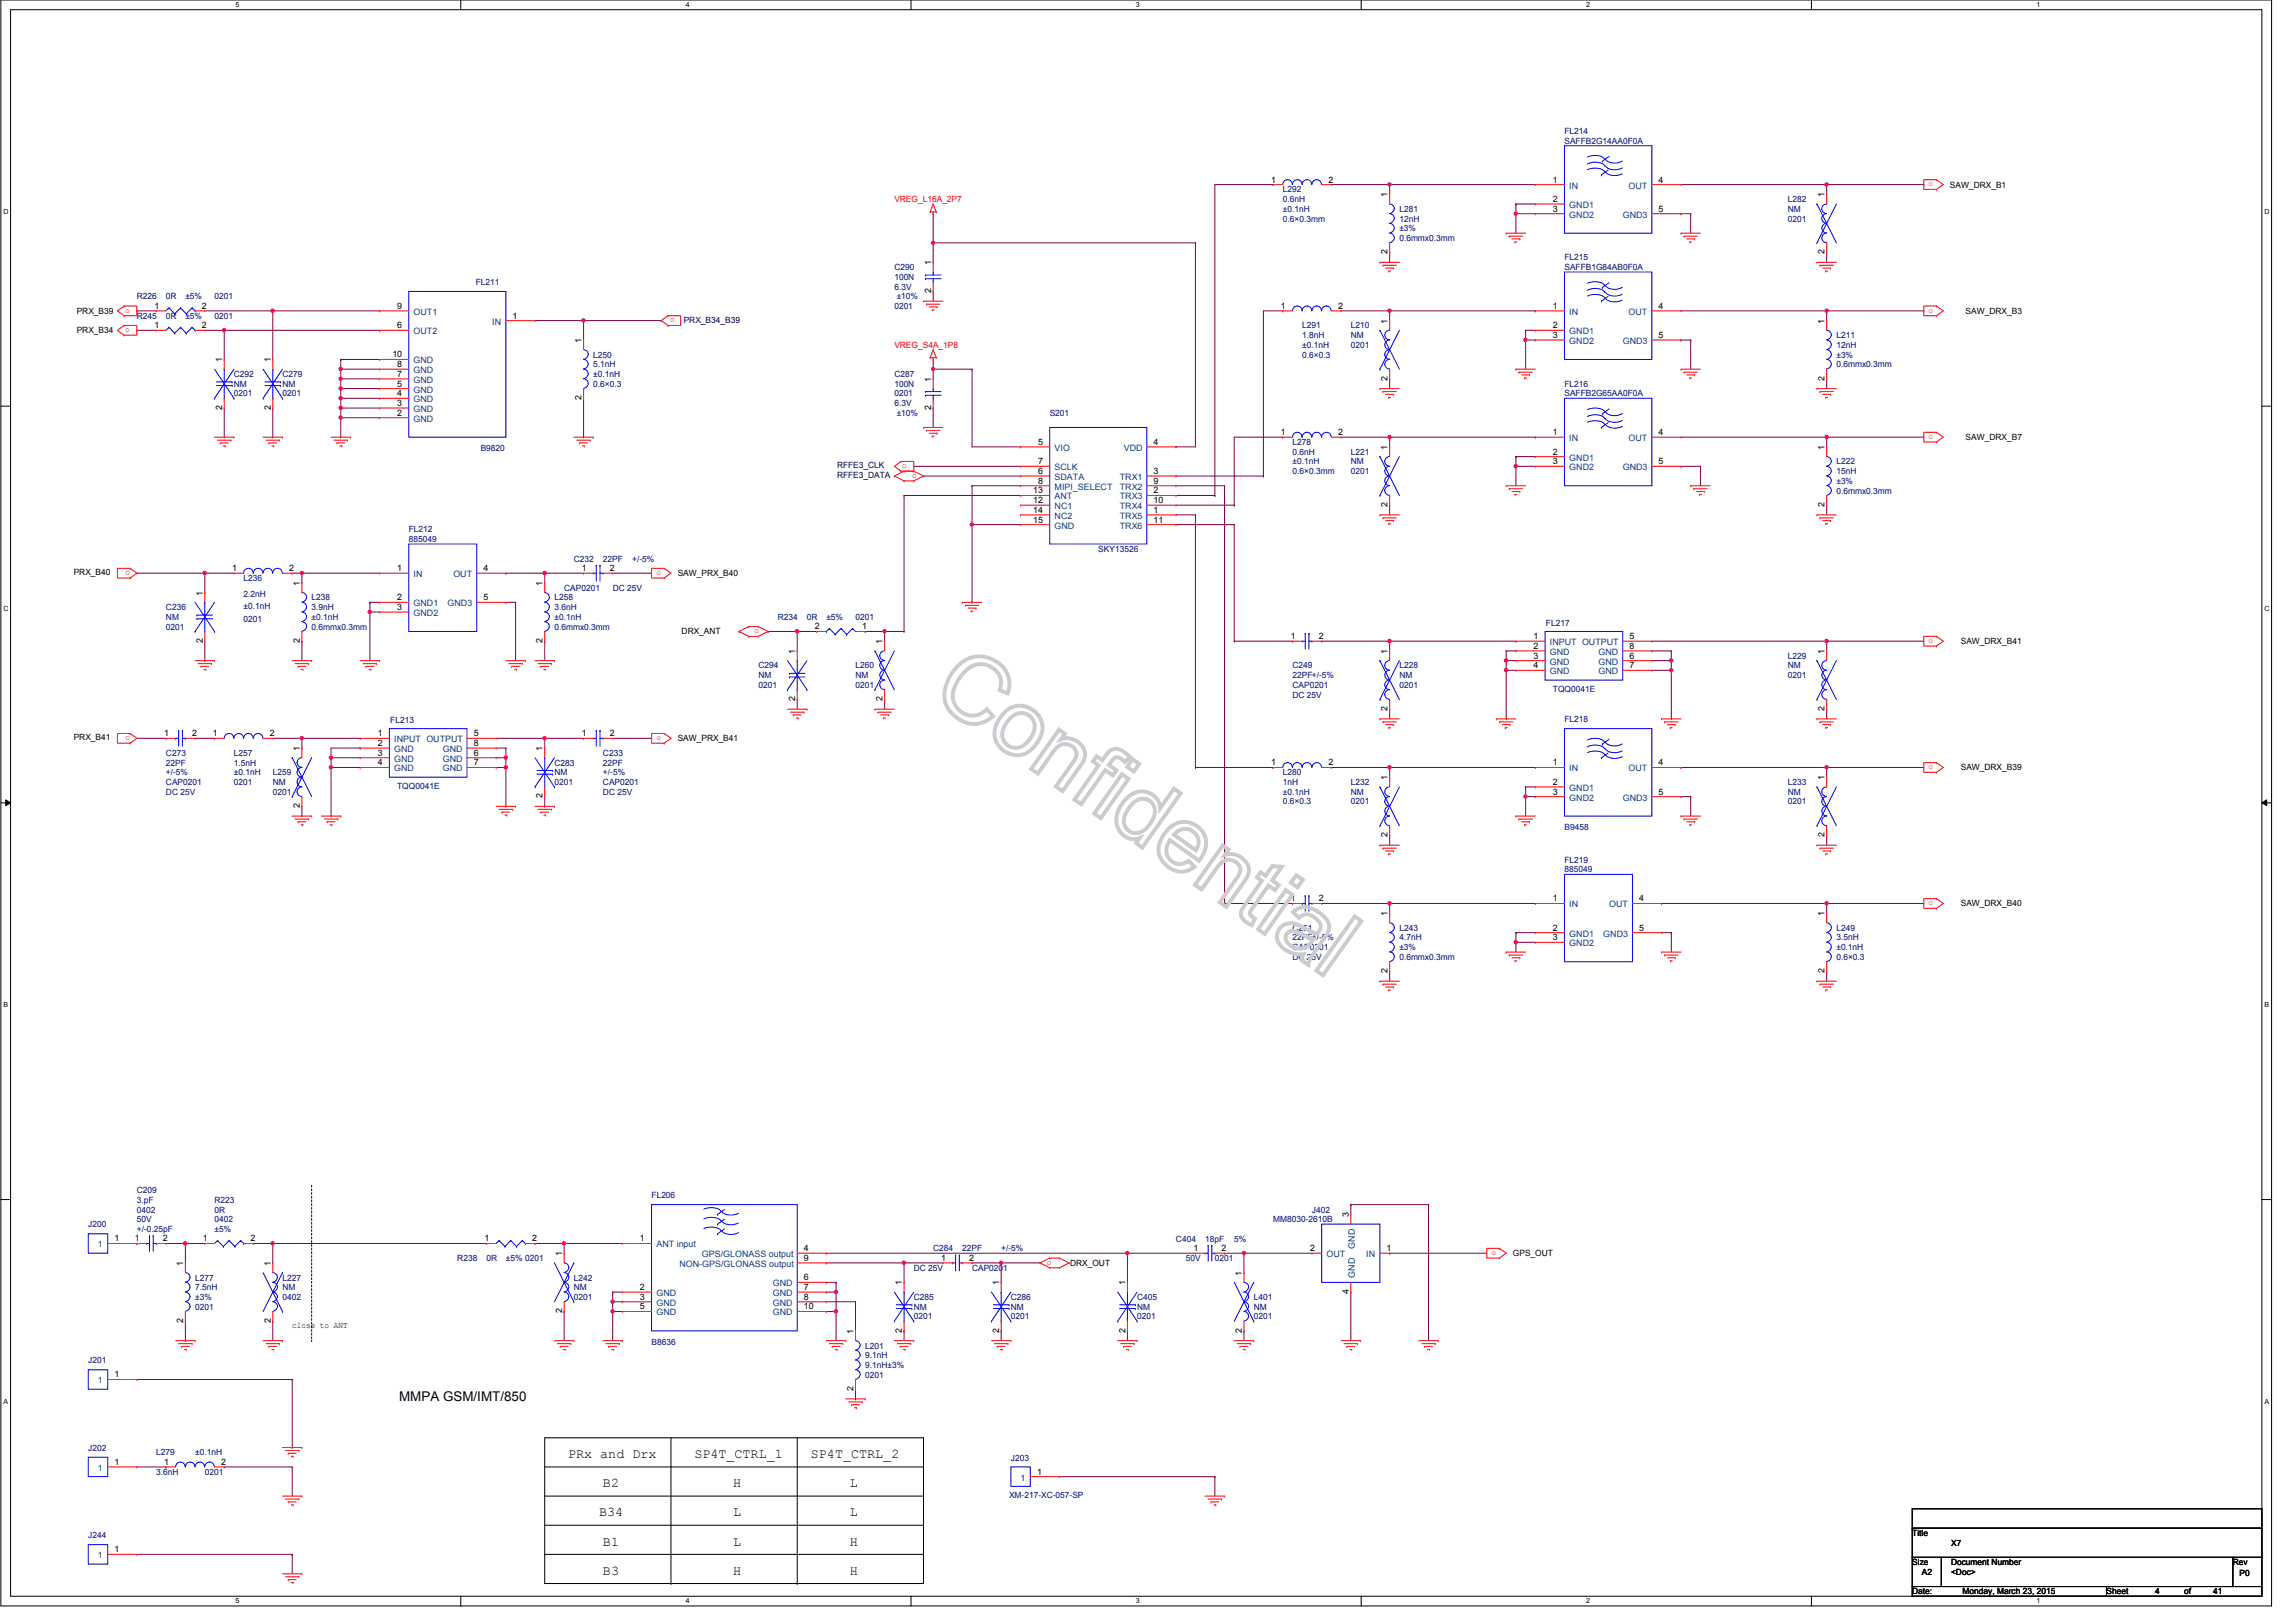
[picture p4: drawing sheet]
<svg xmlns="http://www.w3.org/2000/svg" width="420mm" height="297mm" viewBox="0 0 420 297" stroke-linecap="round" stroke-linejoin="round" font-family="sans-serif">
<defs><g id="words">
<g font-size="2.5">
<text x="73.1" y="256.5">MMPA GSM/IMT/850</text>
<text x="104" y="266.9">PRx and Drx</text>
<text x="127.1" y="266.9">SP4T_CTRL_1</text>
<text x="148.5" y="266.9">SP4T_CTRL_2</text>
<text x="110.4" y="272.2">B2</text>
<text x="134.2" y="272.2">H</text>
<text x="155.6" y="272.2">L</text>
<text x="109.7" y="277.5">B34</text>
<text x="134.2" y="277.5">L</text>
<text x="155.6" y="277.5">L</text>
<text x="110.4" y="282.9">B1</text>
<text x="134.2" y="282.9">L</text>
<text x="155.6" y="282.9">H</text>
<text x="110.4" y="288.2">B3</text>
<text x="134.2" y="288.2">H</text>
<text x="155.6" y="288.2">H</text>
</g>
<g font-size="1.6" fill="#000080">
<text x="286.4" y="24.6">FL214</text>
<text x="286.4" y="26.3">SAFFB2G14AA0F0A</text>
<text x="234.9" y="35.2">L292</text>
<text x="234.9" y="37">0.6nH</text>
<text x="234.9" y="38.8">±0.1nH</text>
<text x="234.9" y="40.6">0.6×0.3mm</text>
<text x="256.2" y="38.8">L281</text>
<text x="256.2" y="40.6">12nH</text>
<text x="327.3" y="37">L282</text>
<text x="327.3" y="38.8">NM</text>
<text x="327.3" y="40.6">0201</text>
<text x="256.2" y="42.3">±3%</text>
<text x="256.2" y="44.1">0.6mmx0.3mm</text>
<text x="286.4" y="47.7">FL215</text>
<text x="87.1" y="52.1">FL211</text>
<text x="163.7" y="49.4">C290</text>
<text x="163.7" y="51.2">100N</text>
<text x="163.7" y="53">6.3V</text>
<text x="286.4" y="49.4">SAFFB1G84AB0F0A</text>
<text x="25" y="58.3">R245</text>
<text x="25" y="54.8">R226</text>
<text x="30.4" y="58.3">0R</text>
<text x="30.4" y="54.8">0R</text>
<text x="33.9" y="58.3">±5%</text>
<text x="33.9" y="54.8">±5%</text>
<text x="39.3" y="58.3">0201</text>
<text x="39.3" y="54.8">0201</text>
<text x="163.7" y="56.6">0201</text>
<text x="164.2" y="54.8">±10%</text>
<text x="108.6" y="65.4">L250</text>
<text x="238.4" y="60.1">L291</text>
<text x="238.4" y="61.9">1.8nH</text>
<text x="238.4" y="63.7">±0.1nH</text>
<text x="238.4" y="65.4">0.6×0.3</text>
<text x="247.3" y="60.1">L210</text>
<text x="247.3" y="61.9">NM</text>
<text x="247.3" y="63.7">0201</text>
<text x="336.2" y="61.9">L211</text>
<text x="336.2" y="63.7">12nH</text>
<text x="336.2" y="65.4">±3%</text>
<text x="42.8" y="69">C292</text>
<text x="42.8" y="70.8">NM</text>
<text x="51.7" y="69">C279</text>
<text x="51.7" y="70.8">NM</text>
<text x="108.6" y="67.2">5.1nH</text>
<text x="108.6" y="69">±0.1nH</text>
<text x="108.6" y="70.8">0.6×0.3</text>
<text x="163.7" y="69">C287</text>
<text x="163.7" y="70.8">100N</text>
<text x="286.4" y="70.8">FL216</text>
<text x="336.2" y="67.2">0.6mmx0.3mm</text>
<text x="42.8" y="72.6">0201</text>
<text x="51.7" y="72.6">0201</text>
<text x="163.7" y="72.6">0201</text>
<text x="163.7" y="74.3">6.3V</text>
<text x="164.2" y="76.1">±10%</text>
<text x="192.2" y="76.1">S201</text>
<text x="286.4" y="72.6">SAFFB2G65AA0F0A</text>
<text x="88" y="82.5">B9820</text>
<text x="236.6" y="81.4">L278</text>
<text x="236.6" y="83.2">0.6nH</text>
<text x="247.3" y="83.2">L221</text>
<text x="236.6" y="85">±0.1nH</text>
<text x="236.6" y="86.8">0.6×0.3mm</text>
<text x="247.3" y="85">NM</text>
<text x="247.3" y="86.8">0201</text>
<text x="336.2" y="85">L222</text>
<text x="336.2" y="86.8">15nH</text>
<text x="336.2" y="88.6">±3%</text>
<text x="336.2" y="90.3">0.6mmx0.3mm</text>
<text x="74.8" y="97.5">FL212</text>
<text x="74.8" y="99.2">885049</text>
<text x="201.1" y="101">SKY13526</text>
<text x="44.6" y="106.3">L236</text>
<text x="105.1" y="102.8">C232</text>
<text x="110.4" y="102.8">22PF</text>
<text x="115.7" y="102.8">+/-5%</text>
<text x="30.4" y="111.7">C236</text>
<text x="30.4" y="113.5">NM</text>
<text x="44.6" y="109.2">2.2nH</text>
<text x="44.6" y="111.5">±0.1nH</text>
<text x="44.6" y="113.8">0201</text>
<text x="57.1" y="109.9">L238</text>
<text x="57.1" y="111.7">3.9nH</text>
<text x="57.1" y="113.5">±0.1nH</text>
<text x="101.5" y="109.9">L258</text>
<text x="101.5" y="111.7">3.6nH</text>
<text x="101.5" y="113.5">±0.1nH</text>
<text x="103.3" y="108.1">CAP0201</text>
<text x="112.2" y="108.1">DC 25V</text>
<text x="142.4" y="113.5">R234</text>
<text x="147.7" y="113.5">0R</text>
<text x="151.3" y="113.5">±5%</text>
<text x="156.6" y="113.5">0201</text>
<text x="30.4" y="115.2">0201</text>
<text x="57.1" y="115.2">0.6mmx0.3mm</text>
<text x="101.5" y="115.2">0.6mmx0.3mm</text>
<text x="283" y="114.5">FL217</text>
<text x="138.8" y="122.3">C294</text>
<text x="138.8" y="124.1">NM</text>
<text x="138.8" y="125.9">0201</text>
<text x="156.6" y="122.3">L260</text>
<text x="156.6" y="124.1">NM</text>
<text x="156.6" y="125.9">0201</text>
<text x="236.6" y="122.3">C249</text>
<text x="236.6" y="124.1">22PF+/-5%</text>
<text x="236.6" y="125.9">CAP0201</text>
<text x="256.2" y="122.3">L228</text>
<text x="256.2" y="124.1">NM</text>
<text x="256.2" y="125.9">0201</text>
<text x="327.3" y="120.6">L229</text>
<text x="327.3" y="122.3">NM</text>
<text x="327.3" y="124.1">0201</text>
<text x="236.6" y="127.7">DC 25V</text>
<text x="284.3" y="126.6">TQQ0041E</text>
<text x="71.4" y="132.3">FL213</text>
<text x="286.4" y="132.1">FL218</text>
<text x="30.4" y="138.3">C273</text>
<text x="30.4" y="140.1">22PF</text>
<text x="30.4" y="143.7">CAP0201</text>
<text x="30.4" y="141.9">+/-5%</text>
<text x="42.8" y="138.3">L257</text>
<text x="42.8" y="140.1">1.5nH</text>
<text x="42.8" y="141.9">±0.1nH</text>
<text x="42.8" y="143.7">0201</text>
<text x="49.9" y="141.9">L259</text>
<text x="49.9" y="143.7">NM</text>
<text x="101.5" y="140.1">C283</text>
<text x="101.5" y="141.9">NM</text>
<text x="101.5" y="143.7">0201</text>
<text x="110.4" y="138.3">C233</text>
<text x="110.4" y="140.1">22PF</text>
<text x="110.4" y="143.7">CAP0201</text>
<text x="110.4" y="141.9">+/-5%</text>
<text x="234.9" y="141.9">L280</text>
<text x="234.9" y="143.7">1nH</text>
<text x="247.3" y="143.7">L232</text>
<text x="327.3" y="143.7">L233</text>
<text x="30.4" y="145.5">DC 25V</text>
<text x="49.9" y="145.5">0201</text>
<text x="72.7" y="144.4">TQQ0041E</text>
<text x="110.4" y="145.5">DC 25V</text>
<text x="234.9" y="145.5">±0.1nH</text>
<text x="234.9" y="147.2">0.6×0.3</text>
<text x="247.3" y="145.5">NM</text>
<text x="247.3" y="147.2">0201</text>
<text x="327.3" y="145.5">NM</text>
<text x="327.3" y="147.2">0201</text>
<text x="286.4" y="151.8">B9458</text>
<text x="286.4" y="157.9">FL219</text>
<text x="286.4" y="159.7">885049</text>
<text x="236.6" y="170.3">C251</text>
<text x="236.6" y="172.1">22PF+/-5%</text>
<text x="236.6" y="173.9">CAP0201</text>
<text x="256.2" y="170.3">L243</text>
<text x="256.2" y="172.1">4.7nH</text>
<text x="256.2" y="173.9">±3%</text>
<text x="336.2" y="170.3">L249</text>
<text x="336.2" y="172.1">3.5nH</text>
<text x="336.2" y="173.9">±0.1nH</text>
<text x="236.6" y="175.7">DC 25V</text>
<text x="256.2" y="175.7">0.6mmx0.3mm</text>
<text x="336.2" y="175.7">0.6×0.3</text>
<text x="25" y="218.4">C209</text>
<text x="25" y="220.1">3.pF</text>
<text x="25" y="221.9">0402</text>
<text x="39.3" y="220.1">R223</text>
<text x="39.3" y="221.9">0R</text>
<text x="119.3" y="219.2">FL206</text>
<text x="240.2" y="221.9">J402</text>
<text x="16.2" y="224.6">J200</text>
<text x="25" y="223.7">50V</text>
<text x="25" y="225.5">+/-0.25pF</text>
<text x="39.3" y="225.5">±5%</text>
<text x="39.3" y="223.7">0402</text>
<text x="215.3" y="227.2">C404</text>
<text x="220.6" y="227.2">18pF</text>
<text x="226" y="227.2">5%</text>
<text x="233.1" y="223.7">MM8030-2610B</text>
<text x="83.7" y="230.8">R238</text>
<text x="89.1" y="230.8">0R</text>
<text x="92.6" y="230.8">±5% 0201</text>
<text x="167.3" y="232.6">DC 25V</text>
<text x="170.8" y="229">C284</text>
<text x="176.2" y="229">22PF</text>
<text x="178" y="232.6">CAP0201</text>
<text x="183.3" y="229">+/-5%</text>
<text x="217.1" y="230.8">50V</text>
<text x="222.4" y="230.8">0201</text>
<text x="35.7" y="234.4">L277</text>
<text x="35.7" y="236.1">7.5nH</text>
<text x="35.7" y="237.9">±3%</text>
<text x="35.7" y="239.7">0201</text>
<text x="51.7" y="234.4">L227</text>
<text x="51.7" y="236.1">NM</text>
<text x="51.7" y="237.9">0402</text>
<text x="105.1" y="234.4">L242</text>
<text x="105.1" y="236.1">NM</text>
<text x="105.1" y="237.9">0201</text>
<text x="167.3" y="237.9">C285</text>
<text x="167.3" y="239.7">NM</text>
<text x="185.1" y="237.9">C286</text>
<text x="185.1" y="239.7">NM</text>
<text x="208.2" y="237.9">C405</text>
<text x="208.2" y="239.7">NM</text>
<text x="229.5" y="237.9">L401</text>
<text x="229.5" y="239.7">NM</text>
<text x="167.3" y="241.5">0201</text>
<text x="185.1" y="241.5">0201</text>
<text x="208.2" y="241.5">0201</text>
<text x="229.5" y="241.5">0201</text>
<text x="16.2" y="249.5">J201</text>
<text x="119.3" y="246.1">B8636</text>
<text x="158.4" y="246.8">L201</text>
<text x="158.4" y="248.6">9.1nH</text>
<text x="158.4" y="250.4">9.1nH±3%</text>
<text x="158.4" y="252.1">0201</text>
<text x="16.2" y="265.5">J202</text>
<text x="28.6" y="266.4">L279</text>
<text x="28.6" y="269.9">3.6nH</text>
<text x="35.7" y="266.4">±0.1nH</text>
<text x="37.5" y="269.9">0201</text>
<text x="185.1" y="267.4">J203</text>
<text x="184.7" y="274.2">XM-217-XC-057-SP</text>
<text x="16.2" y="281.5">J244</text>
</g>
<g font-size="1.6">
<text x="232.7" y="33.4">1</text>
<text x="243.2" y="33.4">2</text>
<text x="284.3" y="33.4">1</text>
<text x="303.6" y="33.4">4</text>
<text x="357" y="34.3">SAW_DRX_B1</text>
<text x="254" y="36.1" transform="rotate(-90 254 36.1)">1</text>
<text x="284.3" y="38.7">3</text>
<text x="284.3" y="37">2</text>
<text x="303.6" y="38.7">5</text>
<text x="334" y="36.1" transform="rotate(-90 334 36.1)">1</text>
<text x="254" y="46.6" transform="rotate(-90 254 46.6)">2</text>
<text x="334" y="46.6" transform="rotate(-90 334 46.6)">2</text>
<text x="170.5" y="53.7" transform="rotate(-90 170.5 53.7)">2</text>
<text x="170.5" y="48.6" transform="rotate(-90 170.5 48.6)">1</text>
<text x="14" y="57.4">PRX_B39</text>
<text x="28.3" y="56.5">1</text>
<text x="36.9" y="56.5">2</text>
<text x="72.7" y="56.5">9</text>
<text x="93.8" y="58.3">1</text>
<text x="234.5" y="56.5">1</text>
<text x="245" y="56.5">2</text>
<text x="254" y="59.2" transform="rotate(-90 254 59.2)">1</text>
<text x="284.3" y="56.5">1</text>
<text x="303.6" y="56.5">4</text>
<text x="334" y="59.2" transform="rotate(-90 334 59.2)">1</text>
<text x="359.9" y="57.4">SAW_DRX_B3</text>
<text x="14" y="61">PRX_B34</text>
<text x="28.3" y="60.1">1</text>
<text x="36.9" y="60.1">2</text>
<text x="71.8" y="65.4">10</text>
<text x="72.7" y="60.1">6</text>
<text x="106.5" y="62.8" transform="rotate(-90 106.5 62.8)">1</text>
<text x="284.3" y="61.8">3</text>
<text x="284.3" y="60.1">2</text>
<text x="303.6" y="61.8">5</text>
<text x="40.7" y="66.3" transform="rotate(-90 40.7 66.3)">1</text>
<text x="49.6" y="66.3" transform="rotate(-90 49.6 66.3)">1</text>
<text x="72.7" y="70.7">5</text>
<text x="72.7" y="69">7</text>
<text x="72.7" y="67.2">8</text>
<text x="170.5" y="69.9" transform="rotate(-90 170.5 69.9)">1</text>
<text x="254" y="69.7" transform="rotate(-90 254 69.7)">2</text>
<text x="334" y="69.7" transform="rotate(-90 334 69.7)">2</text>
<text x="40.7" y="75" transform="rotate(-90 40.7 75)">2</text>
<text x="49.6" y="75" transform="rotate(-90 49.6 75)">2</text>
<text x="72.7" y="76.1">2</text>
<text x="72.7" y="74.3">3</text>
<text x="72.7" y="72.5">4</text>
<text x="106.5" y="73.2" transform="rotate(-90 106.5 73.2)">2</text>
<text x="170.5" y="75" transform="rotate(-90 170.5 75)">2</text>
<text x="190.1" y="81.4">5</text>
<text x="211.2" y="81.4">4</text>
<text x="234.5" y="79.6">1</text>
<text x="245" y="79.6">2</text>
<text x="254" y="82.3" transform="rotate(-90 254 82.3)">1</text>
<text x="284.3" y="79.6">1</text>
<text x="284.3" y="83.2">2</text>
<text x="303.6" y="79.6">4</text>
<text x="334" y="82.3" transform="rotate(-90 334 82.3)">1</text>
<text x="359.9" y="80.6">SAW_DRX_B7</text>
<text x="190.1" y="86.7">6</text>
<text x="190.1" y="85">7</text>
<text x="190.1" y="88.5">8</text>
<text x="211.2" y="86.7">3</text>
<text x="211.2" y="88.5">9</text>
<text x="284.3" y="85">3</text>
<text x="303.6" y="85">5</text>
<text x="189.2" y="92.1">12</text>
<text x="189.2" y="90.3">13</text>
<text x="189.2" y="93.9">14</text>
<text x="189.2" y="95.6">15</text>
<text x="211.2" y="93.9">1</text>
<text x="211.2" y="90.3">2</text>
<text x="211.2" y="92.1">10</text>
<text x="211.2" y="95.6">11</text>
<text x="254" y="92.8" transform="rotate(-90 254 92.8)">2</text>
<text x="334" y="92.8" transform="rotate(-90 334 92.8)">2</text>
<text x="13.5" y="105.3">PRX_B40</text>
<text x="42.5" y="104.5">1</text>
<text x="52.9" y="104.5">2</text>
<text x="54.9" y="107.2" transform="rotate(-90 54.9 107.2)">1</text>
<text x="72.7" y="104.5">1</text>
<text x="88.5" y="104.5">4</text>
<text x="99.3" y="107.2" transform="rotate(-90 99.3 107.2)">1</text>
<text x="106.5" y="104.5">1</text>
<text x="111.6" y="104.5">2</text>
<text x="124.1" y="105.5">SAW_PRX_B40</text>
<text x="37.1" y="109" transform="rotate(-90 37.1 109)">1</text>
<text x="72.7" y="109.9">2</text>
<text x="72.7" y="111.6">3</text>
<text x="88.5" y="109.9">5</text>
<text x="37.1" y="117.7" transform="rotate(-90 37.1 117.7)">2</text>
<text x="54.9" y="117.7" transform="rotate(-90 54.9 117.7)">2</text>
<text x="99.3" y="117.7" transform="rotate(-90 99.3 117.7)">2</text>
<text x="124.8" y="116.1">DRX_ANT</text>
<text x="145.6" y="119.7" transform="rotate(-90 145.6 119.7)">1</text>
<text x="149.2" y="115.2">2</text>
<text x="157.8" y="115.2">1</text>
<text x="161.6" y="117.9" transform="rotate(-90 161.6 117.9)">1</text>
<text x="236.3" y="117">1</text>
<text x="241.4" y="117">2</text>
<text x="254" y="119.7" transform="rotate(-90 254 119.7)">1</text>
<text x="280.7" y="117">1</text>
<text x="280.7" y="118.7">2</text>
<text x="298.3" y="117">5</text>
<text x="298.3" y="118.7">8</text>
<text x="334" y="119.7" transform="rotate(-90 334 119.7)">1</text>
<text x="359" y="117.9">SAW_DRX_B41</text>
<text x="280.7" y="120.5">3</text>
<text x="280.7" y="122.3">4</text>
<text x="298.3" y="120.5">6</text>
<text x="298.3" y="122.3">7</text>
<text x="145.6" y="128.4" transform="rotate(-90 145.6 128.4)">2</text>
<text x="161.6" y="128.4" transform="rotate(-90 161.6 128.4)">2</text>
<text x="254" y="130.1" transform="rotate(-90 254 130.1)">2</text>
<text x="334" y="130.1" transform="rotate(-90 334 130.1)">2</text>
<text x="13.5" y="135.5">PRX_B41</text>
<text x="30" y="134.7">1</text>
<text x="35.2" y="134.7">2</text>
<text x="38.9" y="134.7">1</text>
<text x="49.4" y="134.7">2</text>
<text x="54.9" y="137.5" transform="rotate(-90 54.9 137.5)">1</text>
<text x="69.2" y="134.7">1</text>
<text x="69.2" y="136.5">2</text>
<text x="86.7" y="134.7">5</text>
<text x="86.7" y="136.5">8</text>
<text x="99.3" y="137.5" transform="rotate(-90 99.3 137.5)">1</text>
<text x="106.5" y="134.7">1</text>
<text x="111.6" y="134.7">2</text>
<text x="124.1" y="135.7">SAW_PRX_B41</text>
<text x="69.2" y="138.3">3</text>
<text x="69.2" y="140.1">4</text>
<text x="86.7" y="138.3">6</text>
<text x="86.7" y="140.1">7</text>
<text x="232.7" y="140.1">1</text>
<text x="243.2" y="140.1">2</text>
<text x="254" y="142.8" transform="rotate(-90 254 142.8)">1</text>
<text x="284.3" y="140.1">1</text>
<text x="284.3" y="143.6">2</text>
<text x="303.6" y="140.1">4</text>
<text x="334" y="142.8" transform="rotate(-90 334 142.8)">1</text>
<text x="359" y="141">SAW_DRX_B39</text>
<text x="54.9" y="147.9" transform="rotate(-90 54.9 147.9)">2</text>
<text x="99.3" y="146.1" transform="rotate(-90 99.3 146.1)">2</text>
<text x="284.3" y="145.4">3</text>
<text x="303.6" y="145.4">5</text>
<text x="254" y="153.2" transform="rotate(-90 254 153.2)">2</text>
<text x="334" y="153.2" transform="rotate(-90 334 153.2)">2</text>
<text x="236.3" y="165">1</text>
<text x="241.4" y="165">2</text>
<text x="254" y="167.7" transform="rotate(-90 254 167.7)">1</text>
<text x="284.3" y="165">1</text>
<text x="300.1" y="165">4</text>
<text x="334" y="167.7" transform="rotate(-90 334 167.7)">1</text>
<text x="359" y="165.9">SAW_DRX_B40</text>
<text x="284.3" y="170.3">2</text>
<text x="284.3" y="172.1">3</text>
<text x="300.1" y="170.3">5</text>
<text x="254" y="178.1" transform="rotate(-90 254 178.1)">2</text>
<text x="334" y="178.1" transform="rotate(-90 334 178.1)">2</text>
<text x="20.9" y="227.2">1</text>
<text x="24.7" y="227.2">1</text>
<text x="29.8" y="227.2">2</text>
<text x="37.2" y="227.2">1</text>
<text x="45.8" y="227.2">2</text>
<text x="88.7" y="227.2">1</text>
<text x="97.4" y="227.2">2</text>
<text x="117.2" y="227.2">1</text>
<text x="246.9" y="222.8" transform="rotate(-90 246.9 222.8)">3</text>
<text x="33.6" y="231.7" transform="rotate(-90 33.6 231.7)">1</text>
<text x="49.6" y="231.7" transform="rotate(-90 49.6 231.7)">1</text>
<text x="102.9" y="229.9" transform="rotate(-90 102.9 229.9)">1</text>
<text x="147.2" y="229">4</text>
<text x="147.2" y="230.8">9</text>
<text x="172.3" y="230.8">1</text>
<text x="177.4" y="230.8">2</text>
<text x="195.9" y="231.7">DRX_OUT</text>
<text x="218.5" y="229">1</text>
<text x="223.6" y="229">2</text>
<text x="227.4" y="233.5" transform="rotate(-90 227.4 233.5)">1</text>
<text x="239.8" y="229">2</text>
<text x="253.9" y="229">1</text>
<text x="277" y="229.9">GPS_OUT</text>
<text x="117.2" y="236.1">2</text>
<text x="117.2" y="237.9">3</text>
<text x="117.2" y="239.6">5</text>
<text x="147.2" y="234.3">6</text>
<text x="147.2" y="236.1">7</text>
<text x="147.2" y="237.9">8</text>
<text x="147.2" y="239.6">10</text>
<text x="165.1" y="235.2" transform="rotate(-90 165.1 235.2)">1</text>
<text x="182.9" y="235.2" transform="rotate(-90 182.9 235.2)">1</text>
<text x="206" y="235.2" transform="rotate(-90 206 235.2)">1</text>
<text x="246.9" y="236.8" transform="rotate(-90 246.9 236.8)">4</text>
<text x="33.6" y="242.1" transform="rotate(-90 33.6 242.1)">2</text>
<text x="49.6" y="242.1" transform="rotate(-90 49.6 242.1)">2</text>
<text x="53.5" y="243">close to ANT</text>
<text x="102.9" y="240.4" transform="rotate(-90 102.9 240.4)">2</text>
<text x="156.2" y="244.1" transform="rotate(-90 156.2 244.1)">1</text>
<text x="165.1" y="243.9" transform="rotate(-90 165.1 243.9)">2</text>
<text x="182.9" y="243.9" transform="rotate(-90 182.9 243.9)">2</text>
<text x="206" y="243.9" transform="rotate(-90 206 243.9)">2</text>
<text x="227.4" y="243.9" transform="rotate(-90 227.4 243.9)">2</text>
<text x="20.9" y="252.1">1</text>
<text x="156.2" y="254.6" transform="rotate(-90 156.2 254.6)">2</text>
<text x="20.9" y="268.1">1</text>
<text x="30" y="268.1">1</text>
<text x="40.5" y="268.1">2</text>
<text x="189.9" y="269.9">1</text>
<text x="350.1" y="281.1">Title</text>
<text x="20.9" y="284.1">1</text>
<text x="350.1" y="286.5">Size</text>
<text x="357.2" y="286.5">Document Number</text>
<text x="357.2" y="282.9">X7</text>
<text x="408.8" y="286.5">Rev</text>
<text x="350.1" y="291.8">Date:</text>
<text x="351.9" y="288.2">A2</text>
<text x="357.2" y="288.2">&lt;Doc&gt;</text>
<text x="359.3" y="291.8">Monday, March 23, 2015</text>
<text x="385.6" y="291.8">Sheet</text>
<text x="394.5" y="291.8">4</text>
<text x="399.9" y="291.8">of</text>
<text x="405.2" y="291.8">41</text>
<text x="410" y="288.4">P0</text>
</g>
<g font-size="1.6" fill="#004080">
<text x="287.3" y="34.5">IN</text>
<text x="298.1" y="34.5">OUT</text>
<text x="287.3" y="39.8">GND2</text>
<text x="287.3" y="38.1">GND1</text>
<text x="297.1" y="39.8">GND3</text>
<text x="75.7" y="57.6">OUT1</text>
<text x="90.1" y="59.4">IN</text>
<text x="287.3" y="57.6">IN</text>
<text x="298.1" y="57.6">OUT</text>
<text x="75.7" y="61.2">OUT2</text>
<text x="287.3" y="62.9">GND2</text>
<text x="287.3" y="61.2">GND1</text>
<text x="297.1" y="62.9">GND3</text>
<text x="75.7" y="71.8">GND</text>
<text x="75.7" y="70.1">GND</text>
<text x="75.7" y="68.3">GND</text>
<text x="75.7" y="66.5">GND</text>
<text x="75.7" y="77.2">GND</text>
<text x="75.7" y="75.4">GND</text>
<text x="75.7" y="73.6">GND</text>
<text x="193.1" y="82.5">VIO</text>
<text x="205.7" y="82.5">VDD</text>
<text x="287.3" y="80.7">IN</text>
<text x="298.1" y="80.7">OUT</text>
<text x="193.1" y="87.8">SDATA</text>
<text x="193.1" y="86.1">SCLK</text>
<text x="193.1" y="89.6">MIPI_SELECT</text>
<text x="205" y="87.8">TRX1</text>
<text x="205" y="89.6">TRX2</text>
<text x="287.3" y="86.1">GND2</text>
<text x="287.3" y="84.3">GND1</text>
<text x="297.1" y="86.1">GND3</text>
<text x="193.1" y="93.2">NC1</text>
<text x="193.1" y="91.4">ANT</text>
<text x="193.1" y="95">NC2</text>
<text x="205" y="95">TRX5</text>
<text x="205" y="91.4">TRX3</text>
<text x="205" y="93.2">TRX4</text>
<text x="193.1" y="96.7">GND</text>
<text x="205" y="96.7">TRX6</text>
<text x="75.7" y="105.6">IN</text>
<text x="83" y="105.6">OUT</text>
<text x="75.7" y="111">GND1</text>
<text x="75.7" y="112.7">GND2</text>
<text x="81.9" y="111">GND3</text>
<text x="283.7" y="118.1">INPUT OUTPUT</text>
<text x="283.7" y="119.8">GND</text>
<text x="292.6" y="119.8">GND</text>
<text x="283.7" y="121.6">GND</text>
<text x="283.7" y="123.4">GND</text>
<text x="292.6" y="121.6">GND</text>
<text x="292.6" y="123.4">GND</text>
<text x="72.2" y="135.8">INPUT OUTPUT</text>
<text x="72.2" y="137.6">GND</text>
<text x="81.1" y="137.6">GND</text>
<text x="72.2" y="139.4">GND</text>
<text x="72.2" y="141.2">GND</text>
<text x="81.1" y="139.4">GND</text>
<text x="81.1" y="141.2">GND</text>
<text x="287.3" y="141.2">IN</text>
<text x="298.1" y="141.2">OUT</text>
<text x="287.3" y="146.5">GND2</text>
<text x="287.3" y="144.7">GND1</text>
<text x="297.1" y="146.5">GND3</text>
<text x="287.3" y="166.1">IN</text>
<text x="294.6" y="166.1">OUT</text>
<text x="287.3" y="171.4">GND1</text>
<text x="287.3" y="173.2">GND2</text>
<text x="293.5" y="171.4">GND3</text>
<text x="17.9" y="228.3">1</text>
<text x="120.2" y="228.3">ANT input</text>
<text x="124.4" y="231.9">NON-GPS/GLONASS output</text>
<text x="128.5" y="230.1">GPS/GLONASS output</text>
<text x="242.9" y="230.1">OUT</text>
<text x="248.1" y="233.8" transform="rotate(-90 248.1 233.8)">GND</text>
<text x="248.1" y="228.6" transform="rotate(-90 248.1 228.6)">GND</text>
<text x="250.1" y="230.1">IN</text>
<text x="120.2" y="237.2">GND</text>
<text x="120.2" y="239">GND</text>
<text x="141.5" y="235.4">GND</text>
<text x="141.5" y="237.2">GND</text>
<text x="141.5" y="239">GND</text>
<text x="120.2" y="240.7">GND</text>
<text x="141.5" y="240.7">GND</text>
<text x="17.9" y="253.2">1</text>
<text x="17.9" y="269.2">1</text>
<text x="186.8" y="271">1</text>
<text x="17.9" y="285.2">1</text>
</g>
<g font-size="1.6" fill="#f00">
<text x="353.1" y="34.1">o</text>
<text x="163.7" y="37">VREG_L16A_2P7</text>
<text x="22.9" y="57.2">o</text>
<text x="123.6" y="58.3" transform="rotate(180 123.6 58.3)">o</text>
<text x="353.1" y="57.2">o</text>
<text x="22.9" y="60.8">o</text>
<text x="163.7" y="63.7">VREG_S4A_1P8</text>
<text x="353.1" y="80.3">o</text>
<text x="165.2" y="85.7">o</text>
<text x="167.8" y="86.7" transform="rotate(180 167.8 86.7)">o</text>
<text x="23.8" y="104.5" transform="rotate(180 23.8 104.5)">o</text>
<text x="120.2" y="105.2">o</text>
<text x="138.1" y="115.9">o</text>
<text x="353.1" y="117.7">o</text>
<text x="23.8" y="134.7" transform="rotate(180 23.8 134.7)">o</text>
<text x="120.2" y="135.5">o</text>
<text x="353.1" y="140.8">o</text>
<text x="353.1" y="165.7">o</text>
<text x="191.6" y="231.5">o</text>
<text x="273.1" y="229.7">o</text>
</g>
<g font-size="1.6" fill="#000040">
<text x="125.2" y="59.1">PRX_B34_B39</text>
<text x="153.2" y="85.7">RFFE3_CLK</text>
<text x="153.2" y="87.5">RFFE3_DATA</text>
</g>
<g font-size="1.3">
<text x="43.1" y="1.3">5</text>
<text x="125.5" y="1.3">4</text>
<text x="208" y="1.3">3</text>
<text x="290.4" y="1.3">2</text>
<text x="372.8" y="1.3">1</text>
<text x=".6" y="39.2">D</text>
<text x="414.6" y="39.2">D</text>
<text x=".6" y="111.8">C</text>
<text x="414.6" y="111.8">C</text>
<text x=".6" y="184.4">B</text>
<text x="414.6" y="184.4">B</text>
<text x=".6" y="257">A</text>
<text x="414.6" y="257">A</text>
<text x="43.1" y="293.5">5</text>
<text x="125.5" y="293.5">4</text>
<text x="208" y="293.5">3</text>
<text x="290.4" y="293.5">2</text>
<text x="372.8" y="293.5">1</text>
</g>
</g></defs>
<path d="M.2 0h415.7v293.9h-415.7zM1.9 1.8h412.2v290.3h-412.2z" fill="none" stroke="#000" stroke-width=".18"/>
<g fill="#fff">
<path d="M43.1 .2h.7v1.4h-.7z"/>
<path d="M43.1 292.3h.7v1.4h-.7z"/>
</g>
<path d="M84.4 0v1.8M84.4 292.1v1.8" fill="none" stroke="#000" stroke-width=".18"/>
<g fill="#fff">
<path d="M125.5 .2h.7v1.4h-.7z"/>
<path d="M125.5 292.3h.7v1.4h-.7z"/>
</g>
<path d="M166.8 0v1.8M166.8 292.1v1.8" fill="none" stroke="#000" stroke-width=".18"/>
<g fill="#fff">
<path d="M208 .2h.6v1.4h-.6z"/>
<path d="M208 292.3h.6v1.4h-.6z"/>
</g>
<path d="M249.2 0v1.8M249.2 292.1v1.8" fill="none" stroke="#000" stroke-width=".18"/>
<g fill="#fff">
<path d="M290.4 .2h.7v1.4h-.7z"/>
<path d="M290.4 292.3h.7v1.4h-.7z"/>
</g>
<path d="M331.6 0v1.8M331.6 292.1v1.8" fill="none" stroke="#000" stroke-width=".18"/>
<g fill="#fff">
<path d="M372.8 .2h.7v1.4h-.7z"/>
<path d="M372.8 292.3h.7v1.4h-.7z"/>
<path d="M.6 38.1h.9v1.4h-.9z"/>
<path d="M414.6 38.1h.8v1.4h-.8z"/>
<path d="M.6 110.6h.9v1.4h-.9z"/>
<path d="M414.6 110.6h.8v1.4h-.8z"/>
</g>
<path d="M.2 74.3h1.7M414.1 74.3h1.8" fill="none" stroke="#000" stroke-width=".18"/>
<g fill="#fff">
<path d="M.6 183.2h.8v1.4h-.8z"/>
<path d="M414.6 183.2h.8v1.4h-.8z"/>
</g>
<path d="M.2 146.9h1.7M1 146.4l.9 .5-.9 .5zM414.1 146.9l.9-.5v1zM414.1 146.9h1.8" fill="none" stroke="#000" stroke-width=".18"/>
<path d="M1 146.4l.9 .5-.9 .5zM414.1 146.9l.9-.5v1z" fill="#000"/>
<g fill="#fff">
<path d="M.6 255.8h.8v1.4h-.8z"/>
<path d="M414.6 255.8h.8v1.4h-.8z"/>
</g>
<g fill="none" stroke="#000" stroke-width=".18">
<path d="M.2 219.5h1.7M414.1 219.5h1.8M99.7 263.1h69.4v26.7h-69.4zM99.7 268.5h69.4M99.7 273.8h69.4M99.7 279.1h69.4M122.8 263.1v26.7M146 263.1v26.7M169.1 268.5h.1M169.1 273.8h.1M169.1 279.1h.1M99.7 284.5h69.4"/>
<path d="M122.8 289.8h.1M146 289.8h.1M169.1 284.5h.1"/>
</g>
<path d="M57.1 216.9v28.5M57.1 245.4h.1" fill="none" stroke="#000" stroke-width=".18" stroke-dasharray=".3 .3"/>
<path d="M49.9 227.6h.1M49.9 227.6h39.2" fill="none" stroke="#800040" stroke-width=".18"/>
<circle cx="49.9" cy="227.6" r=".32" fill="#f0f"/>
<circle cx="49.9" cy="227.6" r=".32" fill="none" stroke="#f0f" stroke-width=".18"/>
<path d="M97.9 227.6h.1M97.9 227.6h16M103.3 227.6h.1M103.3 227.6v1.8M49.9 241.8h.1M49.9 241.8v3.6M53.5 252.5v12.4M103.3 240h.1M103.3 240v5.4M165.5 243.6h.1M165.5 243.6v1.8M53.5 264.9h.1" fill="none" stroke="#800040" stroke-width=".18"/>
<circle cx="103.3" cy="227.6" r=".32" fill="#f0f"/>
<circle cx="103.3" cy="227.6" r=".32" fill="none" stroke="#f0f" stroke-width=".18"/>
<path d="M49.9 56.9h19.6M69.5 56.9h.1M33.9 227.6h.1M33.9 227.6h3.6M33.9 227.6v3.5M46.4 227.6h.1M46.4 227.6h3.5" fill="none" stroke="#800040" stroke-width=".18"/>
<circle cx="49.9" cy="56.9" r=".32" fill="#f0f"/>
<circle cx="49.9" cy="56.9" r=".32" fill="none" stroke="#f0f" stroke-width=".18"/>
<path d="M49.9 56.9h.1M49.9 56.9v8.9M62.4 65.8h.1M62.4 65.8v1.8" fill="none" stroke="#800040" stroke-width=".18"/>
<circle cx="62.4" cy="67.5" r=".32" fill="#f0f"/>
<circle cx="62.4" cy="67.5" r=".32" fill="none" stroke="#f0f" stroke-width=".18"/>
<path d="M62.4 65.8h.1M62.4 67.6h.1M62.4 69.3h.1M62.4 71.1h.1M62.4 65.8h7.1M62.4 67.6h7.1M62.4 67.6v1.7M62.4 71.1v1.8" fill="none" stroke="#800040" stroke-width=".18"/>
<circle cx="62.4" cy="71.1" r=".32" fill="#f0f"/>
<circle cx="62.4" cy="71.1" r=".32" fill="none" stroke="#f0f" stroke-width=".18"/>
<path d="M62.4 72.9h.1M62.4 72.9h7.1M62.4 72.9v1.8" fill="none" stroke="#800040" stroke-width=".18"/>
<circle cx="62.4" cy="72.9" r=".32" fill="#f0f"/>
<circle cx="62.4" cy="72.9" r=".32" fill="none" stroke="#f0f" stroke-width=".18"/>
<path d="M62.4 74.7h.1M62.4 74.7h7.1M62.4 74.7v1.8" fill="none" stroke="#800040" stroke-width=".18"/>
<circle cx="62.4" cy="76.4" r=".32" fill="#f0f"/>
<circle cx="62.4" cy="76.4" r=".32" fill="none" stroke="#f0f" stroke-width=".18"/>
<circle cx="62.4" cy="74.6" r=".32" fill="#f0f"/>
<circle cx="62.4" cy="74.6" r=".32" fill="none" stroke="#f0f" stroke-width=".18"/>
<path d="M25 60.5h.1M25 60.5h3.6M62.4 76.5h.1M62.4 76.5h7.1M67.7 110.2h.1M67.7 110.2h1.8M67.7 110.2v1.8" fill="none" stroke="#800040" stroke-width=".18"/>
<circle cx="67.7" cy="112" r=".32" fill="#f0f"/>
<circle cx="67.7" cy="112" r=".32" fill="none" stroke="#f0f" stroke-width=".18"/>
<path d="M53.5 104.9h.1M53.5 104.9h16M55.3 104.9h.1M55.3 104.9v1.8M67.7 112h.1M67.7 112h1.8M67.7 112v8.9" fill="none" stroke="#800040" stroke-width=".18"/>
<circle cx="55.3" cy="104.9" r=".32" fill="#f0f"/>
<circle cx="55.3" cy="104.9" r=".32" fill="none" stroke="#f0f" stroke-width=".18"/>
<path d="M25 104.9h.1M25 104.9h17.8M37.5 104.9h.1M37.5 108.5h.1M37.5 104.9v3.6M55.3 117.3h.1M55.3 117.3v3.6M92.6 110.2h.1M92.6 110.2h1.8M94.4 110.2h.1M94.4 110.2v10.7" fill="none" stroke="#800040" stroke-width=".18"/>
<circle cx="37.5" cy="104.9" r=".32" fill="#f0f"/>
<circle cx="37.5" cy="104.9" r=".32" fill="none" stroke="#f0f" stroke-width=".18"/>
<g fill="none" stroke="#800040" stroke-width=".18">
<path d="M92.6 104.9h.1M92.6 104.9h7.1M99.7 117.3h.1M99.7 104.9h.1M99.7 104.9v1.8M99.7 117.3v3.6M25 135.1h5.4M30.4 135.1h.1M55.3 135.1h.1M55.3 135.1v1.8M99.7 136.9h.1M99.7 135.1v1.8"/>
<path d="M55.3 149.4h.1M55.3 147.6v1.8M49.9 227.6h.1M49.9 227.6v3.5M112.2 240h.1M112.2 240v5.4"/>
</g>
<circle cx="112.1" cy="240" r=".32" fill="#f0f"/>
<circle cx="112.1" cy="240" r=".32" fill="none" stroke="#f0f" stroke-width=".18"/>
<path d="M112.2 238.3h.1M112.2 238.3h1.7M112.2 238.3v1.7M112.2 240h.1M112.2 240h1.7" fill="none" stroke="#800040" stroke-width=".18"/>
<circle cx="112.1" cy="238.2" r=".32" fill="#f0f"/>
<circle cx="112.1" cy="238.2" r=".32" fill="none" stroke="#f0f" stroke-width=".18"/>
<path d="M112.2 236.5h.1M112.2 236.5h1.7M112.2 236.5v1.8M151.3 231.1h.1M151.3 231.1h14.2" fill="none" stroke="#800040" stroke-width=".18"/>
<circle cx="165.5" cy="231.1" r=".32" fill="#f0f"/>
<circle cx="165.5" cy="231.1" r=".32" fill="none" stroke="#f0f" stroke-width=".18"/>
<path d="M178 231.1h.1M178 231.1h5.3M151.3 240h.1M151.3 240h1.8M153.1 240h.1M153.1 240v5.4" fill="none" stroke="#800040" stroke-width=".18"/>
<circle cx="153" cy="240" r=".32" fill="#f0f"/>
<circle cx="153" cy="240" r=".32" fill="none" stroke="#f0f" stroke-width=".18"/>
<path d="M151.3 236.5h.1M151.3 236.5h1.8v3.5M153.1 240h.1" fill="none" stroke="#800040" stroke-width=".18"/>
<circle cx="153" cy="236.4" r=".32" fill="#f0f"/>
<circle cx="153" cy="236.4" r=".32" fill="none" stroke="#f0f" stroke-width=".18"/>
<g fill="none" stroke="#800040" stroke-width=".18">
<path d="M151.3 234.7h.1M151.3 229.4h.1M151.3 234.7h1.8M151.3 229.4h55.1M153.1 234.7h.1M153.1 234.7v1.8M165.5 231.1h.1M165.5 231.1v3.6M165.5 231.1h7.1M183.3 231.1h.1M183.3 231.1h7.1M183.3 231.1v3.6"/>
<path d="M183.3 243.6h.1M183.3 243.6v1.8"/>
</g>
<circle cx="183.3" cy="231.1" r=".32" fill="#f0f"/>
<circle cx="183.3" cy="231.1" r=".32" fill="none" stroke="#f0f" stroke-width=".18"/>
<path d="M146 115.6h.1M146 115.6h3.5" fill="none" stroke="#800040" stroke-width=".18"/>
<circle cx="145.9" cy="115.5" r=".32" fill="#f0f"/>
<circle cx="145.9" cy="115.5" r=".32" fill="none" stroke="#f0f" stroke-width=".18"/>
<path d="M162 115.6h.1M162 115.6v1.7M162 128h.1M162 128v1.8" fill="none" stroke="#800040" stroke-width=".18"/>
<circle cx="161.9" cy="115.5" r=".32" fill="#f0f"/>
<circle cx="161.9" cy="115.5" r=".32" fill="none" stroke="#f0f" stroke-width=".18"/>
<g fill="none" stroke="#800040" stroke-width=".18">
<path d="M254.4 33.8h.1M254.4 33.8v1.8M254.4 33.8h26.7M254.4 46.2h.1M254.4 46.2v1.8M140.6 115.6h.1M140.6 115.6h5.4M146 115.6h.1M146 115.6v3.5M158.4 115.6h.1M158.4 115.6h3.6M146 128h.1"/>
<path d="M146 128v1.8"/>
</g>
<circle cx="254.4" cy="33.8" r=".32" fill="#f0f"/>
<circle cx="254.4" cy="33.8" r=".32" fill="none" stroke="#f0f" stroke-width=".18"/>
<path d="M277.5 37.3h.1M277.5 37.3h3.6M277.5 37.3v1.8" fill="none" stroke="#800040" stroke-width=".18"/>
<circle cx="277.5" cy="39.1" r=".32" fill="#f0f"/>
<circle cx="277.5" cy="39.1" r=".32" fill="none" stroke="#f0f" stroke-width=".18"/>
<path d="M277.5 39.1h.1M277.5 39.1h3.6M277.5 39.1v3.6M307.8 39.1h.1M307.8 39.1h1.7M309.5 39.1h.1M309.5 39.1v3.6M279.3 60.5h.1M279.3 62.2h.1M279.3 60.5h1.8M279.3 60.5v7.1M279.3 62.2h1.8" fill="none" stroke="#800040" stroke-width=".18"/>
<circle cx="279.3" cy="62.2" r=".32" fill="#f0f"/>
<circle cx="279.3" cy="62.2" r=".32" fill="none" stroke="#f0f" stroke-width=".18"/>
<path d="M307.8 62.2h.1M307.8 62.2h1.7M309.5 62.2h.1M309.5 62.2v5.4M277.5 83.6h.1M277.5 85.3h.1M277.5 83.6h3.6M277.5 83.6v1.7M277.5 85.3h3.6" fill="none" stroke="#800040" stroke-width=".18"/>
<circle cx="277.5" cy="85.3" r=".32" fill="#f0f"/>
<circle cx="277.5" cy="85.3" r=".32" fill="none" stroke="#f0f" stroke-width=".18"/>
<g fill="none" stroke="#800040" stroke-width=".18">
<path d="M277.5 85.3h.1M277.5 85.3v3.6M307.8 85.3h.1M307.8 85.3h3.5M311.3 85.3h.1M311.3 85.3v3.6M277.5 170.7h.1M277.5 170.7v1.8M277.5 170.7h3.6M304.2 170.7h.1M304.2 170.7h1.8M306 170.7h.1"/>
<path d="M306 170.7v3.5"/>
</g>
<circle cx="277.5" cy="172.4" r=".32" fill="#f0f"/>
<circle cx="277.5" cy="172.4" r=".32" fill="none" stroke="#f0f" stroke-width=".18"/>
<g fill="none" stroke="#800040" stroke-width=".18">
<path d="M25 56.9h.1M25 56.9h3.6M279.3 144h.1M279.3 145.8h.1M279.3 145.8h1.8M279.3 144v5.4M279.3 144h1.8M307.8 145.8h.1M307.8 145.8h1.7M309.5 145.8h.1M309.5 145.8v3.6M277.5 172.5h.1"/>
<path d="M277.5 172.5h3.6M277.5 172.5v1.7"/>
</g>
<circle cx="279.3" cy="145.8" r=".32" fill="#f0f"/>
<circle cx="279.3" cy="145.8" r=".32" fill="none" stroke="#f0f" stroke-width=".18"/>
<path d="M206.4 229.4h.1M206.4 229.4h12.5M224.2 229.4h.1M224.2 229.4h3.5M227.7 229.4h.1M227.7 229.4v3.5M247.3 236.5h.1M247.3 236.5v8.9M254.4 229.4h.1M254.4 229.4h17.8M227.7 243.6h.1M227.7 243.6v1.8" fill="none" stroke="#800040" stroke-width=".18"/>
<circle cx="206.4" cy="229.3" r=".32" fill="#f0f"/>
<circle cx="206.4" cy="229.3" r=".32" fill="none" stroke="#f0f" stroke-width=".18"/>
<path d="M227.7 229.4h.1M227.7 229.4h12.5" fill="none" stroke="#800040" stroke-width=".18"/>
<circle cx="227.7" cy="229.3" r=".32" fill="#f0f"/>
<circle cx="227.7" cy="229.3" r=".32" fill="none" stroke="#f0f" stroke-width=".18"/>
<path d="M170.8 65.8h.1M170.8 67.6h.1M170.8 65.8v1.8M170.8 67.6h7.2M178 67.6h.1M178 67.6v14.2M206.4 229.4h.1M206.4 229.4v5.3M261.5 220.5h.1M261.5 220.5v24.9" fill="none" stroke="#800040" stroke-width=".18"/>
<circle cx="170.8" cy="67.5" r=".32" fill="#f0f"/>
<circle cx="170.8" cy="67.5" r=".32" fill="none" stroke="#f0f" stroke-width=".18"/>
<g fill="none" stroke="#800040" stroke-width=".18">
<path d="M170.8 39.1h.1M170.8 39.1v5.3M307.8 33.8h26.6M334.4 33.8h.1M170.8 53.3h.1M170.8 53.3v1.8M170.8 67.6h.1M170.8 74.7h.1M170.8 67.6v1.7M170.8 74.7v3.5M167.3 85.3h.1M167.3 85.3h19.5"/>
<path d="M169.1 87.1h.1M169.1 87.1h17.7M178 81.8h8.8M186.8 81.8h.1M247.3 220.5h.1M247.3 220.5v1.7M247.3 220.5h14.2M206.4 243.6h.1M206.4 243.6v1.8M25 268.5h5.4M30.4 268.5h.1M41.1 268.5h.1"/>
<path d="M41.1 268.5h12.4M53.5 268.5h.1M53.5 268.5v5.3M53.5 284.5h.1M53.5 284.5v3.5"/>
</g>
<circle cx="334.4" cy="33.8" r=".32" fill="#f0f"/>
<circle cx="334.4" cy="33.8" r=".32" fill="none" stroke="#f0f" stroke-width=".18"/>
<path d="M307.8 56.9h26.6M334.4 56.9h.1" fill="none" stroke="#800040" stroke-width=".18"/>
<circle cx="334.4" cy="56.9" r=".32" fill="#f0f"/>
<circle cx="334.4" cy="56.9" r=".32" fill="none" stroke="#f0f" stroke-width=".18"/>
<path d="M307.8 80h26.6M334.4 80h.1" fill="none" stroke="#800040" stroke-width=".18"/>
<circle cx="334.4" cy="80" r=".32" fill="#f0f"/>
<circle cx="334.4" cy="80" r=".32" fill="none" stroke="#f0f" stroke-width=".18"/>
<path d="M302.4 117.3h32M334.4 117.3h.1" fill="none" stroke="#800040" stroke-width=".18"/>
<circle cx="334.4" cy="117.3" r=".32" fill="#f0f"/>
<circle cx="334.4" cy="117.3" r=".32" fill="none" stroke="#f0f" stroke-width=".18"/>
<path d="M307.8 140.5h.1M307.8 140.5h26.6" fill="none" stroke="#800040" stroke-width=".18"/>
<circle cx="334.4" cy="140.4" r=".32" fill="#f0f"/>
<circle cx="334.4" cy="140.4" r=".32" fill="none" stroke="#f0f" stroke-width=".18"/>
<path d="M304.2 165.4h.1M304.2 165.4h30.2" fill="none" stroke="#800040" stroke-width=".18"/>
<circle cx="334.4" cy="165.3" r=".32" fill="#f0f"/>
<circle cx="334.4" cy="165.3" r=".32" fill="none" stroke="#f0f" stroke-width=".18"/>
<path d="M170.8 44.4h.1M170.8 44.4v3.6M170.8 44.4h48.1M218.9 44.4h.1" fill="none" stroke="#800040" stroke-width=".18"/>
<circle cx="170.8" cy="44.4" r=".32" fill="#f0f"/>
<circle cx="170.8" cy="44.4" r=".32" fill="none" stroke="#f0f" stroke-width=".18"/>
<path d="M97.9 58.7h8.9M106.8 58.7h.1" fill="none" stroke="#800040" stroke-width=".18"/>
<circle cx="106.8" cy="58.6" r=".32" fill="#f0f"/>
<circle cx="106.8" cy="58.6" r=".32" fill="none" stroke="#f0f" stroke-width=".18"/>
<path d="M37.5 60.5h32M41.1 60.5h.1M41.1 60.5v5.3M69.5 60.5h.1" fill="none" stroke="#800040" stroke-width=".18"/>
<circle cx="41" cy="60.4" r=".32" fill="#f0f"/>
<circle cx="41" cy="60.4" r=".32" fill="none" stroke="#f0f" stroke-width=".18"/>
<path d="M37.5 56.9h12.4M49.9 56.9h.1M62.4 69.3h.1M62.4 69.3v1.8M62.4 76.5v3.5M62.4 69.3h7.1M62.4 80h.1" fill="none" stroke="#800040" stroke-width=".18"/>
<circle cx="62.4" cy="69.3" r=".32" fill="#f0f"/>
<circle cx="62.4" cy="69.3" r=".32" fill="none" stroke="#f0f" stroke-width=".18"/>
<g fill="none" stroke="#800040" stroke-width=".18">
<path d="M334.4 33.8h.1M334.4 33.8v1.8M334.4 33.8h17.8M352.2 33.8h.1M106.8 58.7h.1M106.8 58.7v3.5M106.8 58.7h14.3M121.1 58.7h.1M254.4 56.9h.1M254.4 56.9v1.8M254.4 56.9h26.7M281.1 56.9h.1"/>
<path d="M334.4 46.2h.1M334.4 46.2v1.8M62.4 71.1h.1M62.4 71.1h7.1M106.8 72.9v7.1M254.4 69.3h.1M254.4 69.3v1.8M106.8 80h.1"/>
</g>
<circle cx="254.4" cy="56.9" r=".32" fill="#f0f"/>
<circle cx="254.4" cy="56.9" r=".32" fill="none" stroke="#f0f" stroke-width=".18"/>
<g fill="none" stroke="#800040" stroke-width=".18">
<path d="M334.4 56.9h.1M334.4 56.9v1.8M334.4 56.9h17.8M352.2 56.9h.1M334.4 69.3h.1M334.4 69.3v1.8M226 80h8.9M234.9 80h.1M254.4 92.5h.1M254.4 80h.1M254.4 80h26.7M254.4 80v1.8"/>
<path d="M254.4 92.5v1.7M281.1 80h.1"/>
</g>
<circle cx="254.4" cy="80" r=".32" fill="#f0f"/>
<circle cx="254.4" cy="80" r=".32" fill="none" stroke="#f0f" stroke-width=".18"/>
<g fill="none" stroke="#800040" stroke-width=".18">
<path d="M334.4 92.5h.1M334.4 80h.1M334.4 80v1.8M334.4 92.5v1.7M334.4 80h17.8M352.2 80h.1M254.4 117.3h.1M254.4 117.3v1.8M254.4 129.8h.1M254.4 129.8v1.8M254.4 152.9h.1M254.4 140.5h.1"/>
<path d="M254.4 140.5v1.7M254.4 152.9v1.8M254.4 140.5h26.7"/>
</g>
<circle cx="254.4" cy="140.4" r=".32" fill="#f0f"/>
<circle cx="254.4" cy="140.4" r=".32" fill="none" stroke="#f0f" stroke-width=".18"/>
<path d="M254.4 177.8h.1M254.4 165.4h.1M254.4 165.4v1.7M254.4 177.8v1.8M254.4 165.4h26.7" fill="none" stroke="#800040" stroke-width=".18"/>
<circle cx="254.4" cy="165.3" r=".32" fill="#f0f"/>
<circle cx="254.4" cy="165.3" r=".32" fill="none" stroke="#f0f" stroke-width=".18"/>
<g fill="none" stroke="#800040" stroke-width=".18">
<path d="M218.9 44.4h.1M218.9 44.4v37.4h-3.6M165.5 90.7h.1M165.5 90.7h21.3M165.5 90.7v24.9M178 88.9h.1M178 96h.1M178 88.9h8.8M178 88.9v7.1M215.3 81.8h.1M162 115.6h.1M162 115.6h3.5"/>
<path d="M165.5 115.6h.1M334.4 117.3h.1M334.4 117.3v1.8M334.4 117.3h17.8M334.4 129.8h.1M334.4 129.8v1.8M334.4 152.9h.1M334.4 140.5h.1M334.4 140.5v1.7M334.4 152.9v1.8M334.4 140.5h17.8M334.4 177.8h.1"/>
<path d="M334.4 165.4h.1M334.4 165.4v1.7M334.4 177.8v1.8M334.4 165.4h17.8"/>
</g>
<circle cx="177.9" cy="96" r=".32" fill="#f0f"/>
<circle cx="177.9" cy="96" r=".32" fill="none" stroke="#f0f" stroke-width=".18"/>
<g fill="none" stroke="#800040" stroke-width=".18">
<path d="M233.1 33.8h.1M233.1 33.8h-10.7v56.9M178 96h.1M178 96h8.8M178 96v14.2M215.3 88.9h8.9M222.4 90.7h.1M224.2 88.9h.1M226 92.5h.1M226 80v12.5M99.7 104.9h7.1M106.8 104.9h.1"/>
<path d="M178 110.2h.1M226 117.3h10.6M236.6 117.3h.1M242 117.3h.1M242 117.3h12.4M242 165.4h12.4M254.4 165.4h.1"/>
</g>
<circle cx="99.7" cy="104.9" r=".32" fill="#f0f"/>
<circle cx="99.7" cy="104.9" r=".32" fill="none" stroke="#f0f" stroke-width=".18"/>
<path d="M112.2 104.9h7.1M119.3 104.9h.1M99.7 135.1h7.1M106.8 135.1h.1" fill="none" stroke="#800040" stroke-width=".18"/>
<circle cx="99.7" cy="135.1" r=".32" fill="#f0f"/>
<circle cx="99.7" cy="135.1" r=".32" fill="none" stroke="#f0f" stroke-width=".18"/>
<g fill="none" stroke="#800040" stroke-width=".18">
<path d="M234.9 56.9h.1M234.9 56.9h-3.6v30.2M215.3 96h10.7M215.3 92.5h10.7M215.3 94.2h3.6M215.3 90.7h7.1M215.3 87.1h16M218.9 94.2h.1M218.9 94.2v46.3M222.4 90.7h.1M224.2 88.9v76.5M226 96h.1"/>
<path d="M226 92.5h.1M226 96v21.3M231.3 87.1h.1M226 117.3h.1M275.7 119.1v1.8M55.3 135.1h10.6M60.6 138.7h.1M65.9 135.1h.1M65.9 136.9h.1M65.9 136.9h-5.3v1.8M112.2 135.1h7.1M119.3 135.1h.1"/>
<path d="M275.7 120.9h.1M218.9 140.5h.1M218.9 140.5h14.2M233.1 140.5h.1M224.2 165.4h.1M224.2 165.4h12.4M236.6 165.4h.1"/>
</g>
<circle cx="60.6" cy="138.7" r=".32" fill="#f0f"/>
<circle cx="60.6" cy="138.7" r=".32" fill="none" stroke="#f0f" stroke-width=".18"/>
<path d="M60.6 138.7h.1M60.6 138.7h5.3M60.6 138.7v10.7M90.8 135.1h8.9M99.7 135.1h.1M60.6 140.5h.1M60.6 149.4h.1M60.6 140.5h5.3" fill="none" stroke="#800040" stroke-width=".18"/>
<circle cx="60.6" cy="140.4" r=".32" fill="#f0f"/>
<circle cx="60.6" cy="140.4" r=".32" fill="none" stroke="#f0f" stroke-width=".18"/>
<path d="M90.8 136.9h1.8M90.8 138.7h1.8M92.6 136.9h.1M92.6 138.7h.1M92.6 136.9v1.8" fill="none" stroke="#800040" stroke-width=".18"/>
<circle cx="92.6" cy="138.7" r=".32" fill="#f0f"/>
<circle cx="92.6" cy="138.7" r=".32" fill="none" stroke="#f0f" stroke-width=".18"/>
<path d="M92.6 138.7v1.8M90.8 140.5h1.8M92.6 140.5h.1" fill="none" stroke="#800040" stroke-width=".18"/>
<circle cx="92.6" cy="140.4" r=".32" fill="#f0f"/>
<circle cx="92.6" cy="140.4" r=".32" fill="none" stroke="#f0f" stroke-width=".18"/>
<path d="M254.4 117.3h23.1M277.5 117.3h.1M92.6 147.6h.1M92.6 140.5v7.1" fill="none" stroke="#800040" stroke-width=".18"/>
<circle cx="254.4" cy="117.3" r=".32" fill="#f0f"/>
<circle cx="254.4" cy="117.3" r=".32" fill="none" stroke="#f0f" stroke-width=".18"/>
<path d="M275.7 119.1h.1M275.7 119.1h1.8M275.7 120.9h.1M275.7 122.7h.1M275.7 120.9h1.8M275.7 120.9v1.8" fill="none" stroke="#800040" stroke-width=".18"/>
<circle cx="275.7" cy="120.9" r=".32" fill="#f0f"/>
<circle cx="275.7" cy="120.9" r=".32" fill="none" stroke="#f0f" stroke-width=".18"/>
<path d="M275.7 122.7h.1M275.7 131.6h.1M275.7 122.7h1.8M275.7 122.7v8.9" fill="none" stroke="#800040" stroke-width=".18"/>
<circle cx="275.7" cy="122.7" r=".32" fill="#f0f"/>
<circle cx="275.7" cy="122.7" r=".32" fill="none" stroke="#f0f" stroke-width=".18"/>
<path d="M306 119.1v1.8M306 120.9h.1" fill="none" stroke="#800040" stroke-width=".18"/>
<circle cx="305.9" cy="120.9" r=".32" fill="#f0f"/>
<circle cx="305.9" cy="120.9" r=".32" fill="none" stroke="#f0f" stroke-width=".18"/>
<path d="M302.4 119.1h3.6M306 119.1h.1M302.4 120.9h3.6M302.4 122.7h3.6M306 120.9h.1M306 122.7h.1M306 131.6h.1M306 120.9v10.7" fill="none" stroke="#800040" stroke-width=".18"/>
<circle cx="305.9" cy="122.7" r=".32" fill="#f0f"/>
<circle cx="305.9" cy="122.7" r=".32" fill="none" stroke="#f0f" stroke-width=".18"/>
<path d="M41.1 74.7v5.3M49.9 74.7v5.3M41.1 80h.1M49.9 80h.1M49.9 135.1h5.4M55.3 135.1h.1" fill="none" stroke="#800040" stroke-width=".18"/>
<circle cx="55.3" cy="135.1" r=".32" fill="#f0f"/>
<circle cx="55.3" cy="135.1" r=".32" fill="none" stroke="#f0f" stroke-width=".18"/>
<path d="M243.7 33.8h10.7M254.4 33.8h.1M245.5 56.9h8.9M254.4 56.9h.1M245.5 80h8.9M254.4 80h.1M35.7 135.1h3.6M39.3 135.1h.1M243.7 140.5h10.7M254.4 140.5h.1M30.4 227.6h3.5M33.9 227.6h.1" fill="none" stroke="#800040" stroke-width=".18"/>
<circle cx="33.9" cy="227.6" r=".32" fill="#f0f"/>
<circle cx="33.9" cy="227.6" r=".32" fill="none" stroke="#f0f" stroke-width=".18"/>
<g fill="none" stroke="#800040" stroke-width=".18">
<path d="M37.5 117.3v3.6M37.5 120.9h.1M99.7 147.6h.1M99.7 145.8v1.8M151.3 238.3h5.3M156.6 238.3h.1M156.6 238.3v5.3M25 252.5h28.5M33.9 245.4h.1M33.9 241.8v3.6M53.5 252.5h.1M156.6 243.6h.1"/>
<path d="M156.6 256h.1M156.6 254.3v1.7M194 270.3h28.4M222.4 270.3h.1M222.4 270.3v3.5M25 284.5h28.5M53.5 284.5h.1"/>
</g>
<g fill="none" stroke="#f00" stroke-width=".18">
<path d="M170.3 38.8h.1M170.3 38.8h1.1M170.8 39.1h.1M170.8 37.3h.1M170.8 38.8v.3M170.8 37.3l-.5 1.5M170.8 37.3l.6 1.5M171.4 38.8h.1M233.1 33.8h.1M233.1 33.8h1.8M242 33.8h1.7M243.7 33.8h.1"/>
<path d="M254.4 35.6h.1M254.4 35.6v1.7M281.1 33.8h.1M281.1 39.1h.1M281.1 37.3h.1M281.1 33.8h5.3M281.1 39.1h5.3M281.1 37.3h5.3M302.4 33.8h5.4M302.4 39.1h5.4M307.8 33.8h.1M307.8 39.1h.1"/>
<path d="M334.4 35.6h.1M334.4 35.6v1.7M354.5 32.9h.1M354.5 34.7h.1M354.5 32.9h-2.3v1.8h2.3M354.5 32.9l1.3 .9-1.3 .9M22.7 56h.1M22.7 57.8h.1M22.7 56h2.3v1.8h-2.3M22.7 59.6h.1M22.7 59.6h2.3v1.7h-2.3M22.7 56l-1.2 .9 1.2 .9"/>
<path d="M22.7 59.6l-1.2 .9 1.2 .8M28.6 56.9h.1M28.6 56.9h1.8M35.7 56.9h1.8M37.5 56.9h.1M69.5 56.9h.1M69.5 56.9h5.3M92.6 58.7h5.3M97.9 58.7h.1M122.3 59.6h.1M122.3 57.8h.1M122.3 57.8h2.3v1.8h-2.3"/>
<path d="M122.3 57.8l-1.2 .9 1.2 .9M169.1 55.1h.1M169.1 55.1h3.5M169.6 55.7h.1M169.6 55.7h2.5M170.1 56.2h1.5M170.7 56.7h.1M170.7 56.7h.3M170.8 48h.1M170.8 53.3h.1M170.8 48v1.8M170.8 51.6v1.7"/>
<path d="M171.6 56.2h.1M234.9 56.9h.1M234.9 56.9h1.7M243.7 56.9h1.8M245.5 56.9h.1M252.6 48h.1M252.6 48h3.6M253.2 48.6h.1M253.2 48.6h2.4M253.7 49.1h1.4M254.2 49.6h.1M254.2 49.6h.4"/>
<path d="M254.4 46.2h.1M254.4 58.7h.1M254.4 44.4v1.8M254.4 58.7v1.8M255.1 49.1h.1M275.7 42.7h.1M275.7 42.7h3.6M276.3 43.2h.1M276.3 43.2h2.5M276.8 43.7h1.4M277.4 44.3h.1M277.4 44.3h.3"/>
<path d="M278.2 43.7h.1M281.1 56.9h.1M281.1 56.9h5.3M302.4 56.9h5.4M307.8 42.7h.1M307.8 56.9h.1M307.8 42.7h3.5M308.3 43.2h.1M308.3 43.2h2.5M308.8 43.7h1.4M309.4 44.3h.1M309.4 44.3h.3"/>
<path d="M310.2 43.7h.1M332.6 48h.1M332.6 48h3.6M333.2 48.6h.1M333.2 48.6h2.4M333.7 49.1h1.4M334.3 49.6h.1M334.3 49.6h.3M334.4 58.7h.1M334.4 46.2h.1M334.4 44.4v1.8M334.4 58.7v1.8"/>
<path d="M335.1 49.1h.1M354.5 56h.1M354.5 57.8h.1M354.5 56h-2.3v1.8h2.3M354.5 56l1.3 .9-1.3 .9M22.7 61.3h.1M28.6 60.5h.1M28.6 60.5h1.8M35.7 60.5h1.8M37.5 60.5h.1M41.1 65.8h.1M41.1 74.7h.1"/>
<path d="M41.1 65.8v1.8M41.1 72.9v1.8M49.9 65.8h.1M49.9 74.7h.1M49.9 65.8v1.8M49.9 72.9v1.8M69.5 76.5h.1M69.5 74.7h.1M69.5 72.9h.1M69.5 71.1h.1M69.5 69.3h.1M69.5 67.6h.1"/>
<path d="M69.5 60.5h.1M69.5 65.8h.1M69.5 67.6h5.3M69.5 71.1h5.3M69.5 60.5h5.3M69.5 76.5h5.3M69.5 74.7h5.3M69.5 72.9h5.3M69.5 69.3h5.3M69.5 65.8h5.3M106.8 62.2h.1M106.8 72.9h.1"/>
<path d="M106.8 62.2v1.8M106.8 71.1v1.8M169.1 78.2h.1M169.1 78.2h3.5M169.6 78.8h.1M169.6 78.8h2.5M170.1 79.3h1.5M170.3 65.4h.1M170.3 65.4h1.1M170.7 79.8h.1M170.7 79.8h.3M170.8 65.8h.1"/>
<path d="M170.8 64h.1M170.8 69.3h.1M170.8 74.7h.1M170.8 65.4v.4M170.8 69.3v1.8M170.8 72.9v1.8M170.8 64l-.5 1.4M170.8 64l.6 1.4M171.4 65.4h.1M171.6 79.3h.1M252.6 71.1h.1M252.6 71.1h3.6"/>
<path d="M253.2 71.7h.1M253.2 71.7h2.4M253.7 72.2h1.4M254.2 72.7h.1M254.2 72.7h.4M254.4 69.3h.1M254.4 67.6v1.7M255.1 72.2h.1M277.5 67.6h.1M277.5 67.6h3.6M278.1 68.1h.1M278.1 68.1h2.4"/>
<path d="M278.6 68.6h1.4M279.1 69.2h.1M279.1 69.2h.4M280 68.6h.1M281.1 62.2h.1M281.1 60.5h.1M281.1 60.5h5.3M281.1 62.2h5.3M302.4 62.2h5.4M307.8 67.6h.1M307.8 62.2h.1M307.8 67.6h3.5"/>
<path d="M308.3 68.1h.1M308.3 68.1h2.5M308.8 68.6h1.4M309.4 69.2h.1M309.4 69.2h.3M310.2 68.6h.1M332.6 71.1h.1M332.6 71.1h3.6M333.2 71.7h.1M333.2 71.7h2.4M333.7 72.2h1.4M334.3 72.7h.1"/>
<path d="M334.3 72.7h.3M334.4 69.3h.1M334.4 67.6v1.7M335.1 72.2h.1M354.5 79.1h.1M354.5 79.1h-2.3v1.8h2.3M354.5 79.1l1.3 .9-1.3 .9M39.3 80h3.5M39.8 80.6h2.5M40.3 81.1h.1M40.3 81.1h1.5M40.9 81.6h.3"/>
<path d="M41.2 81.6h.1M42.3 80.6h.1M42.8 80h.1M48.2 80h3.5M48.7 80.6h2.5M49.2 81.1h.1M49.2 81.1h1.5M49.8 81.6h.3M50.1 81.6h.1M51.2 80.6h.1M51.7 80h.1M60.6 80h3.6"/>
<path d="M61.2 80.6h2.4M61.7 81.1h.1M61.7 81.1h1.4M62.2 81.6h.4M62.6 81.6h.1M63.6 80.6h.1M64.2 80h.1M105.1 80h3.5M105.6 80.6h2.5M106.1 81.1h.1M106.1 81.1h1.5M106.7 81.6h.3"/>
<path d="M107 81.6h.1M108.1 80.6h.1M108.6 80h.1M163.7 87.1h.1M163.7 87.1l1.8 .9M165 84.5h.1M165 86.2h.1M165 84.5h2.3v1.7h-2.3M165 84.5l-1.3 .8 1.3 .9M165.5 88h.1M165.5 86.2h.1M165.5 88h1.8"/>
<path d="M165.5 86.2l-1.8 .9M165.5 86.2h1.8M167.3 88h.1M167.3 86.2h.1M167.3 86.2l1.8 .9M169.1 87.1h.1M169.1 87.1l-1.8 .9M186.8 81.8h.1M186.8 87.1h.1M186.8 85.3h.1M186.8 88.9h.1M186.8 92.5h.1"/>
<path d="M186.8 90.7h.1M186.8 94.2h.1M186.8 96h.1M186.8 88.9h5.4M186.8 94.2h5.4M186.8 90.7h5.4M186.8 87.1h5.4M186.8 81.8h5.4M186.8 85.3h5.4M186.8 92.5h5.4M186.8 96h5.4M210 88.9h5.3"/>
<path d="M210 94.2h5.3M210 90.7h5.3M210 87.1h5.3M210 81.8h5.3M210 92.5h5.3M210 96h5.3M215.3 94.2h.1M215.3 90.7h.1M215.3 87.1h.1M215.3 81.8h.1M215.3 88.9h.1M215.3 92.5h.1"/>
<path d="M215.3 96h.1M234.9 80h.1M234.9 80h1.7M243.7 80h1.8M245.5 80h.1M252.6 94.2h.1M252.6 94.2h3.6M253.2 94.8h.1M253.2 94.8h2.4M253.7 95.3h1.4M254.2 95.8h.1M254.2 95.8h.4"/>
<path d="M254.4 81.8h.1M254.4 92.5h.1M254.4 81.8v1.8M254.4 90.7v1.8M255.1 95.3h.1M275.7 88.9h.1M275.7 88.9h3.6M276.3 89.5h.1M276.3 89.5h2.5M276.8 90h1.4M277.4 90.5h.1M277.4 90.5h.3"/>
<path d="M278.2 90h.1M281.1 80h.1M281.1 85.3h.1M281.1 83.6h.1M281.1 80h5.3M281.1 85.3h5.3M281.1 83.6h5.3M302.4 80h5.4M302.4 85.3h5.4M307.8 80h.1M307.8 85.3h.1M309.5 88.9h.1"/>
<path d="M309.5 88.9h3.6M310.1 89.5h.1M310.1 89.5h2.4M310.6 90h1.4M311.1 90.5h.1M311.1 90.5h.4M312 90h.1M332.6 94.2h.1M332.6 94.2h3.6M333.2 94.8h.1M333.2 94.8h2.4M333.7 95.3h1.4"/>
<path d="M334.3 95.8h.1M334.3 95.8h.3M334.4 81.8h.1M334.4 92.5h.1M334.4 81.8v1.8M334.4 90.7v1.8M335.1 95.3h.1M354.5 80.9h.1M23.8 105.8h.1M23.8 104h.1M23.8 104h-2.3v1.8h2.3M23.8 104l1.2 .9-1.2 .9"/>
<path d="M37.5 108.5h.1M37.5 117.3h.1M37.5 108.5v1.7M37.5 115.6v1.7M42.8 104.9h.1M42.8 104.9h1.8M51.7 104.9h1.8M53.5 104.9h.1M55.3 106.7h.1M55.3 117.3h.1M55.3 106.7v1.8M55.3 115.6v1.7"/>
<path d="M69.5 104.9h.1M69.5 110.2h.1M69.5 112h.1M69.5 110.2h5.3M69.5 104.9h5.3M69.5 112h5.3M87.3 110.2h5.3M87.3 104.9h5.3M92.6 104.9h.1M92.6 110.2h.1M99.7 106.7h.1M99.7 117.3h.1"/>
<path d="M99.7 106.7v1.8M99.7 115.6v1.7M106.8 104.9h.1M106.8 104.9h1.8M110.4 104.9h1.8M112.2 104.9h.1M121.6 104h.1M121.6 105.8h.1M121.6 104h-2.3v1.8h2.3M121.6 104l1.2 .9-1.2 .9M135.3 115.6h.1M135.3 115.6l1.8 .9"/>
<path d="M137.1 114.7h.1M137.1 116.5h.1M137.1 114.7h1.7M137.1 114.7l-1.8 .9M137.1 116.5h1.7M138.8 114.7h.1M138.8 116.5h.1M138.8 114.7l1.8 .9M140.6 115.6h.1M140.6 115.6l-1.8 .9M146 119.1h.1M146 119.1v1.8"/>
<path d="M149.5 115.6h.1M149.5 115.6h1.8M156.6 115.6h1.8M158.4 115.6h.1M162 117.3h.1M162 117.3v1.8M176.2 110.2h.1M176.2 110.2h3.5M176.7 110.8h.1M176.7 110.8h2.5M177.2 111.3h1.5M177.8 111.8h.1"/>
<path d="M177.8 111.8h.3M178.7 111.3h.1M236.6 117.3h.1M236.6 117.3h1.8M240.2 117.3h1.8M242 117.3h.1M254.4 119.1h.1M254.4 119.1v1.8M277.5 117.3h.1M277.5 119.1h.1M277.5 117.3h5.4M277.5 119.1h5.4"/>
<path d="M297.1 117.3h5.3M297.1 119.1h5.3M302.4 117.3h.1M302.4 119.1h.1M334.4 119.1h.1M334.4 119.1v1.8M354.5 116.5h.1M354.5 118.2h.1M354.5 116.5h-2.3v1.7h2.3M354.5 116.5l1.3 .8-1.3 .9M23.8 136h.1M23.8 134.2h.1"/>
<path d="M23.8 134.2h-2.3v1.8h2.3M23.8 134.2l1.2 .9-1.2 .9M30.4 135.1h.1M30.4 135.1h1.8M33.9 135.1h1.8M35.7 135.1h.1M35.7 120.9h3.6M36.3 121.5h2.4M36.8 122h.1M36.8 122h1.4M37.3 122.5h.4M37.7 122.5h.1"/>
<path d="M38.7 121.5h.1M39.3 120.9h.1M39.3 135.1h.1M39.3 135.1h1.8M48.2 135.1h1.7M49.9 135.1h.1M53.5 120.9h3.6M54 121.5h2.5M54.6 122h.1M54.6 122h1.4M55.1 122.5h.3M55.3 136.9h.1"/>
<path d="M55.3 136.9v1.8M55.4 122.5h.1M56.5 121.5h.1M57.1 120.9h.1M65.9 135.1h.1M65.9 136.9h.1M65.9 138.7h.1M65.9 120.9h3.6M65.9 135.1h5.4M65.9 136.9h5.4M65.9 138.7h5.4M66.5 121.5h2.4"/>
<path d="M67 122h.1M67 122h1.4M67.6 122.5h.3M67.9 122.5h.1M68.9 121.5h.1M69.5 120.9h.1M85.5 135.1h5.3M85.5 136.9h5.3M85.5 138.7h5.3M90.8 135.1h.1M90.8 136.9h.1M90.8 138.7h.1"/>
<path d="M92.6 120.9h3.6M93.2 121.5h2.4M93.7 122h.1M93.7 122h1.4M94.2 122.5h.4M94.6 122.5h.1M95.6 121.5h.1M96.2 120.9h.1M97.9 120.9h3.6M98.5 121.5h2.5M99 122h.1M99 122h1.4"/>
<path d="M99.6 122.5h.3M99.7 136.9h.1M99.7 136.9v1.8M99.9 122.5h.1M101 121.5h.1M101.5 120.9h.1M106.8 135.1h.1M106.8 135.1h1.8M110.4 135.1h1.8M112.2 135.1h.1M121.6 134.2h.1M121.6 136h.1"/>
<path d="M121.6 134.2h-2.3v1.8h2.3M121.6 134.2l1.2 .9-1.2 .9M144.2 129.8h3.5M144.7 130.3h2.5M145.2 130.9h.1M145.2 130.9h1.5M145.8 131.4h.3M146 128h.1M146 126.2v1.8M146.1 131.4h.1M147.2 130.3h.1M147.7 129.8h.1"/>
<path d="M160.2 129.8h.1M160.2 129.8h3.5M160.7 130.3h.1M160.7 130.3h2.5M161.2 130.9h1.5M161.8 131.4h.1M161.8 131.4h.3M162 128h.1M162 126.2v1.8M162.7 130.9h.1M252.6 131.6h.1M252.6 131.6h3.6"/>
<path d="M253.2 132.1h.1M253.2 132.1h2.4M253.7 132.6h1.4M254.2 133.2h.1M254.2 133.2h.4M254.4 129.8h.1M254.4 128v1.8M255.1 132.6h.1M274 131.6h.1M274 131.6h3.5M274.5 132.1h.1M274.5 132.1h2.5"/>
<path d="M275 132.6h1.5M275.6 133.2h.1M275.6 133.2h.3M276.5 132.6h.1M277.5 120.9h.1M277.5 122.7h.1M277.5 120.9h5.4M277.5 122.7h5.4M297.1 120.9h5.3M297.1 122.7h5.3M302.4 120.9h.1M302.4 122.7h.1"/>
<path d="M304.2 131.6h.1M304.2 131.6h3.6M304.7 132.1h.1M304.7 132.1h2.5M305.3 132.6h1.4M305.8 133.2h.1M305.8 133.2h.3M306.7 132.6h.1M332.6 131.6h.1M332.6 131.6h3.6M333.2 132.1h.1M333.2 132.1h2.4"/>
<path d="M333.7 132.6h1.4M334.3 133.2h.1M334.3 133.2h.3M334.4 129.8h.1M334.4 128v1.8M335.1 132.6h.1M354.5 139.6h.1M354.5 139.6h-2.3v1.8h2.3M354.5 139.6l1.3 .9-1.3 .9M53.5 149.4h3.6M54 149.9h2.5M54.6 150.4h.1"/>
<path d="M54.6 150.4h1.4M55.1 151h.3M55.3 147.6h.1M55.3 145.8v1.8M55.4 151h.1M56.5 149.9h.1M57.1 149.4h.1M58.8 149.4h3.6M59.4 149.9h2.4M59.9 150.4h.1M59.9 150.4h1.4M60.4 151h.4"/>
<path d="M60.8 151h.1M61.8 149.9h.1M62.4 149.4h.1M65.9 140.5h.1M65.9 140.5h5.4M85.5 140.5h5.3M90.8 140.5h.1M90.8 147.6h3.6M91.4 148.1h2.4M91.9 148.6h.1M91.9 148.6h1.4M92.4 149.2h.4"/>
<path d="M92.8 149.2h.1M93.8 148.1h.1M94.4 147.6h.1M97.9 147.6h3.6M98.5 148.1h2.5M99 148.6h.1M99 148.6h1.4M99.6 149.2h.3M99.7 145.8h.1M99.7 144v1.8M99.9 149.2h.1M101 148.1h.1"/>
<path d="M101.5 147.6h.1M233.1 140.5h.1M233.1 140.5h1.8M242 140.5h1.7M243.7 140.5h.1M252.6 154.7h.1M252.6 154.7h3.6M253.2 155.2h.1M253.2 155.2h2.4M253.7 155.7h1.4M254.2 156.3h.1M254.2 156.3h.4"/>
<path d="M254.4 142.2h.1M254.4 152.9h.1M254.4 142.2v1.8M254.4 151.1v1.8M255.1 155.7h.1M277.5 149.4h.1M277.5 149.4h3.6M278.1 149.9h.1M278.1 149.9h2.4M278.6 150.4h1.4M279.1 151h.1M279.1 151h.4"/>
<path d="M280 150.4h.1M281.1 140.5h.1M281.1 145.8h.1M281.1 144h.1M281.1 140.5h5.3M281.1 145.8h5.3M281.1 144h5.3M302.4 140.5h5.4M302.4 145.8h5.4M307.8 149.4h.1M307.8 140.5h.1M307.8 145.8h.1"/>
<path d="M307.8 149.4h3.5M308.3 149.9h.1M308.3 149.9h2.5M308.8 150.4h1.4M309.4 151h.1M309.4 151h.3M310.2 150.4h.1M332.6 154.7h.1M332.6 154.7h3.6M333.2 155.2h.1M333.2 155.2h2.4M333.7 155.7h1.4"/>
<path d="M334.3 156.3h.1M334.3 156.3h.3M334.4 142.2h.1M334.4 152.9h.1M334.4 142.2v1.8M334.4 151.1v1.8M335.1 155.7h.1M354.5 141.4h.1M236.6 165.4h.1M236.6 165.4h1.8M240.2 165.4h1.8M242 165.4h.1"/>
<path d="M252.6 179.6h.1M252.6 179.6h3.6M254.4 167.1h.1M254.4 177.8h.1M254.4 167.1v1.8M254.4 176v1.8M275.7 174.2h.1M275.7 174.2h3.6M276.3 174.8h.1M276.3 174.8h2.5M276.8 175.3h1.4M277.4 175.9h.1"/>
<path d="M277.4 175.9h.3M278.2 175.3h.1M281.1 165.4h.1M281.1 170.7h.1M281.1 172.5h.1M281.1 165.4h5.3M281.1 170.7h5.3M281.1 172.5h5.3M298.9 165.4h5.3M298.9 170.7h5.3M304.2 174.2h.1M304.2 165.4h.1"/>
<path d="M304.2 170.7h.1M304.2 174.2h3.6M304.7 174.8h.1M304.7 174.8h2.5M305.3 175.3h1.4M305.8 175.9h.1M305.8 175.9h.3M306.7 175.3h.1M332.6 179.6h.1M332.6 179.6h3.6M334.4 167.1h.1M334.4 177.8h.1"/>
<path d="M334.4 167.1v1.8M334.4 176v1.8M354.5 164.5h.1M354.5 166.2h.1M354.5 164.5h-2.3v1.7h2.3M354.5 164.5l1.3 .9-1.3 .8M253.2 180.1h.1M253.2 180.1h2.4M253.7 180.6h1.4M254.2 181.2h.1M254.2 181.2h.4M255.1 180.6h.1"/>
<path d="M333.2 180.1h.1M333.2 180.1h2.4M333.7 180.6h1.4M334.3 181.2h.1M334.3 181.2h.3M335.1 180.6h.1M19.7 227.6h7.1M25 227.6h.1M28.6 227.6h1.8M30.4 227.6h.1M33.9 231.1h.1M33.9 231.1v1.8"/>
<path d="M37.5 227.6h.1M37.5 227.6h1.8M44.6 227.6h1.8M46.4 227.6h.1M49.9 231.1h.1M49.9 231.1v1.8M89.1 227.6h.1M89.1 227.6h1.7M96.2 227.6h1.7M97.9 227.6h.1M103.3 229.4h.1M103.3 229.4v1.7"/>
<path d="M103.3 238.3v1.7M113.9 236.5h.1M113.9 238.3h.1M113.9 227.6h.1M113.9 227.6h5.4M113.9 236.5h5.4M113.9 238.3h5.4M146 229.4h5.3M146 231.1h5.3M146 236.5h5.3M146 238.3h5.3M146 234.7h5.3"/>
<path d="M151.3 229.4h.1M151.3 234.7h.1M151.3 231.1h.1M151.3 236.5h.1M151.3 238.3h.1M165.5 234.7h.1M165.5 234.7v1.8M172.6 231.1h.1M172.6 231.1h1.8M176.2 231.1h1.8M178 231.1h.1M183.3 234.7h.1"/>
<path d="M183.3 234.7v1.8M190.4 231.1h.1M190.4 231.1l1.8 .9M192.2 230.3h.1M192.2 232h.1M192.2 230.3l-1.8 .8M192.2 230.3h1.8M192.2 232h1.8M194 230.3h.1M194 232h.1M194 230.3l1.7 .8M195.7 231.1h.1"/>
<path d="M195.7 231.1l-1.7 .9M206.4 234.7h.1M206.4 234.7v1.8M218.9 229.4h.1M218.9 229.4h1.7M222.4 229.4h1.8M224.2 229.4h.1M227.7 232.9h.1M227.7 232.9v1.8M240.2 229.4h.1M240.2 229.4h1.8M247.3 222.2h.1"/>
<path d="M247.3 236.5h.1M247.3 222.2v1.8M247.3 234.7v1.8M252.6 229.4h1.8M254.4 229.4h.1M274.5 228.5h.1M274.5 230.3h.1M274.5 228.5h-2.3v1.8h2.3M274.5 228.5l1.2 .9-1.2 .9M19.7 252.5h5.3M25 252.5h.1M32.2 245.4h3.5"/>
<path d="M32.7 245.9h2.5M33.2 246.4h.1M33.2 246.4h1.5M33.8 247h.3M33.9 241.8h.1M33.9 240v1.8M34.1 247h.1M35.2 245.9h.1M35.7 245.4h.1M48.2 245.4h3.5M48.7 245.9h2.5M49.2 246.4h.1"/>
<path d="M49.2 246.4h1.5M49.8 247h.3M49.9 241.8h.1M49.9 240v1.8M50.1 247h.1M51.2 245.9h.1M51.7 245.4h.1M101.5 245.4h3.6M102.1 245.9h2.4M102.6 246.4h.1M102.6 246.4h1.4M103.1 247h.4"/>
<path d="M103.3 240h.1M103.5 247h.1M104.5 245.9h.1M105.1 245.4h.1M110.4 245.4h3.5M110.9 245.9h2.5M111.5 246.4h.1M111.5 246.4h1.4M112 247h.3M112.3 247h.1M113.4 245.9h.1M113.9 245.4h.1"/>
<path d="M113.9 240h.1M113.9 240h5.4M146 240h5.3M151.3 240h.1M151.3 245.4h3.5M151.8 245.9h2.5M152.3 246.4h.1M152.3 246.4h1.5M152.9 247h.3M153.2 247h.1M154.3 245.9h.1M154.8 245.4h.1"/>
<path d="M154.8 256h3.6M155.4 256.6h2.4M155.9 257.1h.1M155.9 257.1h1.4M156.5 257.6h.3M156.6 243.6h.1M156.6 254.3h.1M156.6 243.6v1.8M156.6 252.5v1.8M156.8 257.6h.1M157.8 256.6h.1M158.4 256h.1"/>
<path d="M163.7 245.4h3.6M164.3 245.9h2.4M164.8 246.4h.1M164.8 246.4h1.4M165.3 247h.4M165.5 243.6h.1M165.5 241.8v1.8M165.7 247h.1M166.7 245.9h.1M167.3 245.4h.1M181.5 245.4h3.6M182.1 245.9h2.4"/>
<path d="M182.6 246.4h.1M182.6 246.4h1.4M183.1 247h.4M183.3 243.6h.1M183.3 241.8v1.8M183.5 247h.1M184.5 245.9h.1M185.1 245.4h.1M204.6 245.4h3.6M205.2 245.9h2.4M205.7 246.4h.1M205.7 246.4h1.4"/>
<path d="M206.2 247h.4M206.4 243.6h.1M206.4 241.8v1.8M206.6 247h.1M207.6 245.9h.1M208.2 245.4h.1M226 245.4h3.5M226.5 245.9h2.5M227 246.4h.1M227 246.4h1.5M227.6 247h.3M227.7 243.6h.1"/>
<path d="M227.7 241.8v1.8M227.9 247h.1M229 245.9h.1M229.5 245.4h.1M245.5 245.4h3.6M246.1 245.9h2.4M246.6 246.4h.1M246.6 246.4h1.4M247.1 247h.4M247.5 247h.1M248.5 245.9h.1M249.1 245.4h.1"/>
<path d="M259.7 245.4h3.6M260.3 245.9h2.5M260.8 246.4h.1M260.8 246.4h1.4M261.4 247h.3M261.7 247h.1M262.8 245.9h.1M263.3 245.4h.1M19.7 268.5h5.3M25 268.5h.1M30.4 268.5h.1M30.4 268.5h1.8"/>
<path d="M39.3 268.5h1.8M41.1 268.5h.1M51.7 264.9h3.6M51.7 273.8h3.6M52.3 265.5h2.4M52.3 274.4h2.4M52.8 266h.1M52.8 274.9h.1M52.8 266h1.4M52.8 274.9h1.4M53.3 266.5h.4M53.3 275.4h.4"/>
<path d="M53.7 266.5h.1M53.7 275.4h.1M54.7 265.5h.1M54.7 274.4h.1M55.3 264.9h.1M55.3 273.8h.1M188.6 270.3h5.4M194 270.3h.1M220.6 273.8h3.6M221.2 274.4h2.4M221.7 274.9h.1M221.7 274.9h1.4"/>
<path d="M222.2 275.4h.4M222.6 275.4h.1M223.6 274.4h.1M224.2 273.8h.1M19.7 284.5h5.3M25 284.5h.1M51.7 288h3.6M52.3 288.6h2.4M52.8 289.1h.1M52.8 289.1h1.4M53.3 289.6h.4M53.7 289.6h.1"/>
<path d="M54.7 288.6h.1M55.3 288h.1"/>
</g>
<path d="M350.1 276.1h64v3.6h-64zM350.1 279.7h64v5.3h-64zM350.1 285h5.3v5.4h-5.3zM350.1 290.4h35.5v1.7h-35.5zM355.4 285h53.4v5.4h-53.4zM385.6 290.4h28.5v1.7h-28.5zM408.8 285h5.3v5.4h-5.3z" fill="none" stroke="#000" stroke-width=".18"/>
<g fill="none" stroke="#00f" stroke-width=".18">
<path d="M234.9 33.8a.87 .87 0 0 1 .8-.9 .87 .87 0 0 1 .9 .9M236.6 33.8a.87 .87 0 0 1 .9-.9 .87 .87 0 0 1 .9 .9M238.4 33.8a.87 .87 0 0 1 .9-.9 .87 .87 0 0 1 .8 .9M240.2 33.8a.87 .87 0 0 1 .9-.9 .87 .87 0 0 1 .8 .9M254.4 37.3a.87 .87 0 0 1 .9 .9 .87 .87 0 0 1-.9 .9M254.4 39.1a.87 .87 0 0 1 .9 .9 .87 .87 0 0 1-.9 .9 .89 .89 0 0 1 .9 .8 .89 .89 0 0 1-.9 .9M286.4 26.7h16v16h-16zM290.6 30a3 3 0 0 1 3 .2l.2 .2M290.6 28.7a3.1 3.1 0 0 1 3 .2l.2 .3M290.6 31.1a3.2 3.2 0 0 1 3 .1l.2 .3M293.2 32h.1M293.4 29.5h.1"/>
<path d="M293.9 30.4a2.5 2.5 0 0 0 3.1 .3M293.9 31.4a2.5 2.5 0 0 0 3.1 .4M293.9 29.1a2.43 2.43 0 0 0 3.1 .4M294.4 31.1l-1.2 .9M294.6 28.6l-1.2 .9M332.6 37.3h.1M332.6 37.3l3.6 7.1M334.4 37.3a.87 .87 0 0 0-.9 .9 .87 .87 0 0 0 .9 .9M334.4 39.1a.87 .87 0 0 0-.9 .9 .87 .87 0 0 0 .9 .9 .89 .89 0 0 0-.9 .8 .89 .89 0 0 0 .9 .9M336.2 37.3l-3.6 7.1M30.9 59.9h.1M30.9 56.3h.1"/>
<path d="M30.9 59.9l-.5 .6M30.9 59.9l1.1 1.1M30.9 56.3l-.5 .6M30.9 56.3l1.1 1.1M32 57.4h.1M33.1 59.9h.1M33.1 56.3h.1M33.1 59.9l-1.1 1.1M33.1 59.9l1 1.1M33.1 56.3l-1.1 1.1M33.1 56.3l1 1.1M34.1 57.4h.1"/>
<path d="M35.2 59.9h.1M35.2 56.3h.1M35.2 59.9l-1.1 1.1M35.2 59.9l.5 .6M35.2 56.3l-1.1 1.1M35.2 56.3l.5 .6M35.7 56.9h.1M74.8 53.3h17.8v26.7h-17.8zM169.4 50.3h.1M169.4 51h.1M169.4 50.3h2.9M169.4 51h2.9"/>
<path d="M170.8 49.8h.1M170.8 51.6h.1M170.8 49.8v.5M170.8 51v.6M236.6 56.9a.87 .87 0 0 1 .9-.9 .87 .87 0 0 1 .9 .9M238.4 56.9a.87 .87 0 0 1 .9-.9 .87 .87 0 0 1 .8 .9M240.2 56.9a.87 .87 0 0 1 .9-.9 .87 .87 0 0 1 .8 .9M242 56.9a.87 .87 0 0 1 .8-.9 .87 .87 0 0 1 .9 .9M254.4 42.7a.87 .87 0 0 1 .9 .8 .87 .87 0 0 1-.9 .9M286.4 49.8h16v16h-16zM290.6 53.1a3 3 0 0 1 3 .2l.2 .2M290.6 51.9a3.1 3.1 0 0 1 3 .1l.2 .3"/>
<path d="M290.6 54.2a3.2 3.2 0 0 1 3 .1l.2 .3M293.2 55.1h.1M293.4 52.6h.1M293.9 53.5a2.5 2.5 0 0 0 3.1 .3M293.9 54.5a2.5 2.5 0 0 0 3.1 .4M293.9 52.2a2.43 2.43 0 0 0 3.1 .4M294.4 54.2l-1.2 .9M294.6 51.7l-1.2 .9M332.6 44.4h.1M334.4 42.7a.87 .87 0 0 0-.9 .8 .87 .87 0 0 0 .9 .9M32 61h.1M34.1 61h.1"/>
<path d="M35.7 60.5h.1M39.3 72.9h.1M39.3 67.6l3.5 5.3M39.6 69.9h2.9M39.6 70.6h2.9M41.1 67.6h.1M41.1 72.9h.1M41.1 67.6v2.3M41.1 70.6v2.3M42.5 69.9h.1M42.5 70.6h.1M42.8 72.9h.1"/>
<path d="M42.8 67.6l-3.5 5.3M48.2 72.9h.1M48.2 67.6l3.5 5.3M48.5 69.9h2.9M48.5 70.6h2.9M49.9 67.6h.1M49.9 72.9h.1M49.9 67.6v2.3M49.9 70.6v2.3M51.4 69.9h.1M51.4 70.6h.1M51.7 72.9h.1"/>
<path d="M51.7 67.6l-3.5 5.3M106.8 64a.87 .87 0 0 1 .9 .9 .87 .87 0 0 1-.9 .8M106.8 65.8a.87 .87 0 0 1 .9 .9 .87 .87 0 0 1-.9 .8M106.8 67.6a.87 .87 0 0 1 .9 .8 .87 .87 0 0 1-.9 .9M106.8 69.3a.87 .87 0 0 1 .9 .9 .87 .87 0 0 1-.9 .9M169.4 71.7h.1M169.4 72.3h.1M169.4 71.7h2.9M169.4 72.3h2.9M170.8 71.1h.1M170.8 72.9h.1M170.8 71.1v.6"/>
<path d="M170.8 72.3v.6M192.2 78.2h17.8v21.4h-17.8zM252.6 60.5h.1M252.6 67.6h.1M252.6 60.5l3.6 7.1M254.4 60.5a.87 .87 0 0 0-.9 .8 .87 .87 0 0 0 .9 .9M254.4 62.2a.87 .87 0 0 0-.9 .9 .87 .87 0 0 0 .9 .9M254.4 64a.87 .87 0 0 0-.9 .9 .87 .87 0 0 0 .9 .8M254.4 65.8a.87 .87 0 0 0-.9 .9 .87 .87 0 0 0 .9 .8M256.2 60.5l-3.6 7.1M286.4 72.9h16v16h-16zM290.6 76.2a3 3 0 0 1 3 .2l.2 .2"/>
<path d="M290.6 75a3.1 3.1 0 0 1 3 .2l.2 .2M290.6 77.3a3.2 3.2 0 0 1 3 .1l.2 .3M293.2 78.2h.1M293.4 75.7h.1M293.9 76.6a2.5 2.5 0 0 0 3.1 .4M293.9 77.6a2.5 2.5 0 0 0 3.1 .4M293.9 75.4a2.43 2.43 0 0 0 3.1 .3M294.4 77.3l-1.2 .9M294.6 74.8l-1.2 .9M334.4 60.5a.87 .87 0 0 1 .9 .8 .87 .87 0 0 1-.9 .9M334.4 62.2a.87 .87 0 0 1 .9 .9 .87 .87 0 0 1-.9 .9M334.4 64a.87 .87 0 0 1 .9 .9 .87 .87 0 0 1-.9 .8"/>
<path d="M334.4 65.8a.87 .87 0 0 1 .9 .9 .87 .87 0 0 1-.9 .8M74.8 99.6h12.5v16h-12.5zM236.6 80a.87 .87 0 0 1 .9-.9 .87 .87 0 0 1 .9 .9M238.4 80a.87 .87 0 0 1 .9-.9 .87 .87 0 0 1 .8 .9M240.2 80a.87 .87 0 0 1 .9-.9 .87 .87 0 0 1 .8 .9M242 80a.87 .87 0 0 1 .8-.9 .87 .87 0 0 1 .9 .9M252.6 83.6h.1M252.6 90.7h.1M252.6 83.6l3.6 7.1M254.4 83.6a.87 .87 0 0 0-.9 .8 .87 .87 0 0 0 .9 .9M254.4 85.3a.87 .87 0 0 0-.9 .9 .87 .87 0 0 0 .9 .9M254.4 87.1a.87 .87 0 0 0-.9 .9 .87 .87 0 0 0 .9 .9"/>
<path d="M254.4 88.9a.87 .87 0 0 0-.9 .9 .87 .87 0 0 0 .9 .8M256.2 83.6l-3.6 7.1M334.4 83.6a.87 .87 0 0 1 .9 .8 .87 .87 0 0 1-.9 .9M334.4 85.3a.87 .87 0 0 1 .9 .9 .87 .87 0 0 1-.9 .9M334.4 87.1a.87 .87 0 0 1 .9 .9 .87 .87 0 0 1-.9 .9M334.4 88.9a.87 .87 0 0 1 .9 .9 .87 .87 0 0 1-.9 .8M35.7 115.6h.1M35.7 110.2l3.6 5.4M36.1 112.6h.1M36.1 113.2h.1M36.1 112.6h2.8M36.1 113.2h2.8"/>
<path d="M37.5 110.2h.1M37.5 115.6h.1M37.5 110.2v2.4M37.5 113.2v2.4M39.3 115.6h.1M39.3 110.2l-3.6 5.4M44.6 104.9a.87 .87 0 0 1 .9-.9 .87 .87 0 0 1 .8 .9 .89 .89 0 0 1 .9-.9 .89 .89 0 0 1 .9 .9M48.2 104.9a.87 .87 0 0 1 .8-.9 .87 .87 0 0 1 .9 .9M49.9 104.9a.87 .87 0 0 1 .9-.9 .87 .87 0 0 1 .9 .9M55.3 108.5a.87 .87 0 0 1 .8 .8 .87 .87 0 0 1-.8 .9M55.3 110.2a.87 .87 0 0 1 .8 .9 .87 .87 0 0 1-.8 .9M55.3 112a.87 .87 0 0 1 .8 .9 .87 .87 0 0 1-.8 .8"/>
<path d="M55.3 113.8a.87 .87 0 0 1 .8 .9 .87 .87 0 0 1-.8 .8M99.7 108.5a.87 .87 0 0 1 .9 .8 .87 .87 0 0 1-.9 .9M99.7 110.2a.87 .87 0 0 1 .9 .9 .87 .87 0 0 1-.9 .9M99.7 112a.87 .87 0 0 1 .9 .9 .87 .87 0 0 1-.9 .8M99.7 113.8a.87 .87 0 0 1 .9 .9 .87 .87 0 0 1-.9 .8M108.6 104.9h.1M108.6 104.9h.6M109.2 103.5h.1M109.2 103.5v2.8M109.8 103.5h.1M109.8 103.5v2.8M109.8 104.9h.6"/>
<path d="M110.4 104.9h.1M151.3 115.6h.1M151.8 115h.1M151.8 115l1.1 1.1M151.8 115l-.5 .6M152.9 116.1h.1M154 115h.1M154 115l1 1.1M154 115l-1.1 1.1M155 116.1h.1M156.1 115h.1M156.1 115l.5 .6"/>
<path d="M156.1 115l-1.1 1.1M160.2 119.1h.1M160.2 119.1l3.5 7.1M162 119.1a.87 .87 0 0 0-.9 .9 .87 .87 0 0 0 .9 .9M163.7 119.1l-3.5 7.1M238.4 117.3h.1M238.4 117.3h.6M239 115.9h.1M239 115.9v2.9M239.6 115.9h.1M239.6 115.9v2.9M239.6 117.3h.6"/>
<path d="M240.2 117.3h.1M282.9 115.6h14.2v8.9h-14.2zM32.2 135.1h.1M32.2 135.1h.5M32.7 133.7h.1M32.7 133.7v2.9M33.4 133.7h.1M33.4 135.1h.5M33.4 133.7v2.9M33.9 135.1h.1M41.1 135.1a.87 .87 0 0 1 .8-.9 .87 .87 0 0 1 .9 .9M42.8 135.1a.87 .87 0 0 1 .9-.9 .87 .87 0 0 1 .9 .9"/>
<path d="M44.6 135.1a.87 .87 0 0 1 .9-.9 .87 .87 0 0 1 .8 .9 .89 .89 0 0 1 .9-.9 .89 .89 0 0 1 .9 .9M53.5 138.7h.1M53.5 138.7l3.6 7.1M55.3 138.7a.87 .87 0 0 0-.9 .9 .87 .87 0 0 0 .9 .8M57.1 138.7l-3.6 7.1M71.3 133.3h14.2v8.9h-14.2zM97.9 138.7l3.6 5.3M99.7 138.7h.1M99.7 138.7v2.3M101.5 138.7l-3.6 5.3M108.6 135.1h.1M108.6 135.1h.6"/>
<path d="M109.2 133.7h.1M109.2 133.7v2.9M109.8 133.7h.1M109.8 133.7v2.9M109.8 135.1h.6M110.4 135.1h.1M144.2 126.2h.1M144.2 120.9l3.5 5.3M144.5 123.2h.1M144.5 123.9h.1M144.5 123.2h2.9M144.5 123.9h2.9"/>
<path d="M146 120.9h.1M146 126.2h.1M146 120.9v2.3M146 123.9v2.3M147.7 126.2h.1M147.7 120.9l-3.5 5.3M160.2 126.2h.1M162 120.9a.87 .87 0 0 0-.9 .9 .87 .87 0 0 0 .9 .8 .89 .89 0 0 0-.9 .9 .89 .89 0 0 0 .9 .9M162 124.5a.87 .87 0 0 0-.9 .8 .87 .87 0 0 0 .9 .9M252.6 120.9h.1M252.6 128h.1M252.6 120.9l3.6 7.1"/>
<path d="M254.4 120.9a.87 .87 0 0 0-.9 .9 .87 .87 0 0 0 .9 .8 .89 .89 0 0 0-.9 .9 .89 .89 0 0 0 .9 .9M254.4 124.5a.87 .87 0 0 0-.9 .8 .87 .87 0 0 0 .9 .9M254.4 126.2a.87 .87 0 0 0-.9 .9 .87 .87 0 0 0 .9 .9M256.2 120.9l-3.6 7.1M286.4 133.3h16v16.1h-16zM290.6 136.7a3 3 0 0 1 3 .1l.2 .3M290.6 135.4a3.1 3.1 0 0 1 3 .2l.2 .2M290.6 137.8a3.2 3.2 0 0 1 3 .1l.2 .2M293.2 138.7h.1M293.4 136.2h.1M293.9 137a2.5 2.5 0 0 0 3.1 .4M293.9 138.1a2.5 2.5 0 0 0 3.1 .4"/>
<path d="M293.9 135.8a2.43 2.43 0 0 0 3.1 .3M294.4 137.8l-1.2 .9M294.6 135.3l-1.2 .9M332.6 120.9h.1M332.6 128h.1M332.6 120.9l3.6 7.1M334.4 120.9a.87 .87 0 0 0-.9 .9 .87 .87 0 0 0 .9 .8 .89 .89 0 0 0-.9 .9 .89 .89 0 0 0 .9 .9M334.4 124.5a.87 .87 0 0 0-.9 .8 .87 .87 0 0 0 .9 .9M334.4 126.2a.87 .87 0 0 0-.9 .9 .87 .87 0 0 0 .9 .9M336.2 120.9l-3.6 7.1M53.5 145.8h.1M55.3 140.5a.87 .87 0 0 0-.9 .8 .87 .87 0 0 0 .9 .9"/>
<path d="M55.3 142.2a.87 .87 0 0 0-.9 .9 .87 .87 0 0 0 .9 .9M55.3 144a.87 .87 0 0 0-.9 .9 .87 .87 0 0 0 .9 .9M97.9 144h.1M98.3 141h2.9M98.3 141.7h2.9M99.7 144h.1M99.7 141.7v2.3M101.2 141h.1M101.2 141.7h.1M101.5 144h.1M234.9 140.5a.87 .87 0 0 1 .8-.9 .87 .87 0 0 1 .9 .9M236.6 140.5a.87 .87 0 0 1 .9-.9 .87 .87 0 0 1 .9 .9"/>
<path d="M238.4 140.5a.87 .87 0 0 1 .9-.9 .87 .87 0 0 1 .8 .9M240.2 140.5a.87 .87 0 0 1 .9-.9 .87 .87 0 0 1 .8 .9M252.6 144h.1M252.6 151.1h.1M252.6 144l3.6 7.1M254.4 144a.87 .87 0 0 0-.9 .9 .87 .87 0 0 0 .9 .9 .89 .89 0 0 0-.9 .8 .89 .89 0 0 0 .9 .9M254.4 147.6a.87 .87 0 0 0-.9 .8 .87 .87 0 0 0 .9 .9M254.4 149.4a.87 .87 0 0 0-.9 .8 .87 .87 0 0 0 .9 .9M256.2 144l-3.6 7.1M332.6 144h.1M332.6 151.1h.1M332.6 144l3.6 7.1"/>
<path d="M334.4 144a.87 .87 0 0 0-.9 .9 .87 .87 0 0 0 .9 .9 .89 .89 0 0 0-.9 .8 .89 .89 0 0 0 .9 .9M334.4 147.6a.87 .87 0 0 0-.9 .8 .87 .87 0 0 0 .9 .9M334.4 149.4a.87 .87 0 0 0-.9 .8 .87 .87 0 0 0 .9 .9M336.2 144l-3.6 7.1M238.4 165.4h.1M238.4 165.4h.6M239 163.9h.1M239 163.9v2.9M239.6 163.9h.1M239.6 163.9v2.9M239.6 165.4h.6M240.2 165.4h.1"/>
<path d="M254.4 168.9a.87 .87 0 0 1 .9 .9 .87 .87 0 0 1-.9 .8M254.4 170.7a.87 .87 0 0 1 .9 .9 .87 .87 0 0 1-.9 .8M254.4 172.5a.87 .87 0 0 1 .9 .8 .87 .87 0 0 1-.9 .9M254.4 174.2a.87 .87 0 0 1 .9 .9 .87 .87 0 0 1-.9 .9M286.4 160h12.5v16h-12.5zM334.4 168.9a.87 .87 0 0 1 .9 .9 .87 .87 0 0 1-.9 .8M334.4 170.7a.87 .87 0 0 1 .9 .9 .87 .87 0 0 1-.9 .8M334.4 172.5a.87 .87 0 0 1 .9 .8 .87 .87 0 0 1-.9 .9M334.4 174.2a.87 .87 0 0 1 .9 .9 .87 .87 0 0 1-.9 .9M16.2 225.8h3.5v3.6h-3.5zM26.8 227.6h.1M26.8 227.6h.6"/>
<path d="M27.4 226.1h.1M27.4 226.1v2.9M28.1 226.1h.1M28.1 226.1v2.9M28.1 227.6h.5M28.6 227.6h.1M33.9 232.9a.87 .87 0 0 1 .9 .9 .87 .87 0 0 1-.9 .9M33.9 234.7a.87 .87 0 0 1 .9 .9 .87 .87 0 0 1-.9 .8M33.9 236.5a.87 .87 0 0 1 .9 .8 .87 .87 0 0 1-.9 .9M33.9 238.3a.87 .87 0 0 1 .9 .8 .87 .87 0 0 1-.9 .9M39.8 227h.1M39.8 227l-.5 .6"/>
<path d="M39.8 227l1.1 1.1M40.9 228.1h.1M41.9 227h.1M41.9 227l-1 1.1M41.9 227l1.1 1.1M43 228.1h.1M44.1 227h.1M44.1 227l-1.1 1.1M44.1 227l.5 .6M44.6 227.6h.1M48.2 232.9l3.5 7.1M49.9 232.9a.87 .87 0 0 1 .9 .9 .87 .87 0 0 1-.9 .9"/>
<path d="M49.9 234.7a.87 .87 0 0 1 .9 .9 .87 .87 0 0 1-.9 .8M49.9 236.5a.87 .87 0 0 1 .9 .8 .87 .87 0 0 1-.9 .9M49.9 238.3a.87 .87 0 0 1 .9 .8 .87 .87 0 0 1-.9 .9M51.7 232.9h.1M51.7 232.9l-3.5 7.1M91.4 227h.1M91.4 227l-.6 .6M91.4 227l1 1.1M92.4 228.1h.1M93.5 227h.1M93.5 227l-1.1 1.1M93.5 227l1.1 1.1"/>
<path d="M94.6 228.1h.1M95.6 227h.1M95.6 227l-1 1.1M95.6 227l.6 .6M96.2 227.6h.1M101.5 231.1l3.6 7.2M103.3 231.1a.87 .87 0 0 1 .8 .9 .87 .87 0 0 1-.8 .9M103.3 232.9a.87 .87 0 0 1 .8 .9 .87 .87 0 0 1-.8 .9M103.3 234.7a.87 .87 0 0 1 .8 .9 .87 .87 0 0 1-.8 .8M103.3 236.5a.87 .87 0 0 1 .8 .8 .87 .87 0 0 1-.8 .9M105.1 231.1h.1M105.1 238.3h.1"/>
<path d="M105.1 231.1l-3.6 7.2M119.3 220.5h26.7v23.1h-26.7zM128.9 221.3a3.2 3.2 0 0 1 2.9 .2l.2 .2M128.9 223.1a3.2 3.2 0 0 1 2.9 .1l.2 .3M128.9 224.9a3.2 3.2 0 0 1 2.9 .1l.2 .3M131.4 222.2h.1M131.4 224h.1M131.4 225.8h.1M132.1 221.7a2.5 2.5 0 0 0 3.1 .3M132.1 223.4a2.5 2.5 0 0 0 3.1 .4M132.1 225.2a2.5 2.5 0 0 0 3.1 .4M132.6 221.4l-1.2 .8"/>
<path d="M132.6 223.1l-1.2 .9M132.6 224.9l-1.2 .9M163.7 236.5l3.6 5.3M164.1 238.8h2.9M164.1 239.5h2.9M165.5 236.5h.1M165.5 236.5v2.3M165.5 239.5v2.3M167 238.8h.1M167 239.5h.1M167.3 236.5l-3.6 5.3M174.4 231.1h.1"/>
<path d="M174.4 231.1h.6M175 229.7h.1M175 229.7v2.9M175.6 229.7h.1M175.6 229.7v2.9M175.6 231.1h.6M176.2 231.1h.1M181.5 236.5l3.6 5.3M181.9 238.8h2.8M181.9 239.5h2.8M183.3 236.5h.1M183.3 236.5v2.3"/>
<path d="M183.3 239.5v2.3M184.7 238.8h.1M184.7 239.5h.1M185.1 236.5l-3.6 5.3M204.6 236.5l3.6 5.3M205 238.8h2.8M205 239.5h2.8M206.4 236.5h.1M206.4 236.5v2.3M206.4 239.5v2.3M207.8 238.8h.1M207.8 239.5h.1"/>
<path d="M208.2 236.5l-3.6 5.3M220.6 229.4h.1M220.6 229.4h.6M221.2 227.9h.1M221.2 227.9v2.9M221.9 227.9h.1M221.9 227.9v2.9M221.9 229.4h.5M222.4 229.4h.1M226 234.7l3.5 7.1M227.7 234.7a.87 .87 0 0 1 .9 .9 .87 .87 0 0 1-.9 .8M227.7 236.5a.87 .87 0 0 1 .9 .8 .87 .87 0 0 1-.9 .9"/>
<path d="M227.7 238.3a.87 .87 0 0 1 .9 .8 .87 .87 0 0 1-.9 .9M229.5 234.7h.1M229.5 234.7l-3.5 7.1M242 224h10.6v10.7h-10.6zM16.2 250.7h3.5v3.6h-3.5zM51.7 240h.1M156.6 245.4a.87 .87 0 0 1 .9 .8 .87 .87 0 0 1-.9 .9M156.6 247.1a.87 .87 0 0 1 .9 .9 .87 .87 0 0 1-.9 .9M156.6 248.9a.87 .87 0 0 1 .9 .9 .87 .87 0 0 1-.9 .9 .89 .89 0 0 1 .9 .8 .89 .89 0 0 1-.9 .9M163.7 241.8h.1M165.5 241.8h.1M167.3 241.8h.1"/>
<path d="M181.5 241.8h.1M183.3 241.8h.1M185.1 241.8h.1M204.6 241.8h.1M206.4 241.8h.1M208.2 241.8h.1M227.7 240a.87 .87 0 0 1 .9 .9 .87 .87 0 0 1-.9 .9M229.5 241.8h.1M16.2 266.7h3.5v3.6h-3.5zM32.2 268.5a.87 .87 0 0 1 .8-.9 .87 .87 0 0 1 .9 .9M33.9 268.5a.87 .87 0 0 1 .9-.9 .87 .87 0 0 1 .9 .9M35.7 268.5a.87 .87 0 0 1 .9-.9 .87 .87 0 0 1 .9 .9"/>
<path d="M37.5 268.5a.87 .87 0 0 1 .9-.9 .87 .87 0 0 1 .8 .9M185.1 268.5h3.5v3.5h-3.5zM16.2 282.7h3.5v3.6h-3.5z"/>
</g>
<circle cx="49.9" cy="227.6" r=".32" fill="#f0f"/>
<circle cx="49.9" cy="227.6" r=".32" fill="none" stroke="#f0f" stroke-width=".18"/>
<circle cx="103.3" cy="227.6" r=".32" fill="#f0f"/>
<circle cx="103.3" cy="227.6" r=".32" fill="none" stroke="#f0f" stroke-width=".18"/>
<circle cx="49.9" cy="56.9" r=".32" fill="#f0f"/>
<circle cx="49.9" cy="56.9" r=".32" fill="none" stroke="#f0f" stroke-width=".18"/>
<circle cx="62.4" cy="67.5" r=".32" fill="#f0f"/>
<circle cx="62.4" cy="67.5" r=".32" fill="none" stroke="#f0f" stroke-width=".18"/>
<circle cx="62.4" cy="71.1" r=".32" fill="#f0f"/>
<circle cx="62.4" cy="71.1" r=".32" fill="none" stroke="#f0f" stroke-width=".18"/>
<circle cx="62.4" cy="72.9" r=".32" fill="#f0f"/>
<circle cx="62.4" cy="72.9" r=".32" fill="none" stroke="#f0f" stroke-width=".18"/>
<circle cx="62.4" cy="76.4" r=".32" fill="#f0f"/>
<circle cx="62.4" cy="76.4" r=".32" fill="none" stroke="#f0f" stroke-width=".18"/>
<circle cx="62.4" cy="74.6" r=".32" fill="#f0f"/>
<circle cx="62.4" cy="74.6" r=".32" fill="none" stroke="#f0f" stroke-width=".18"/>
<circle cx="67.7" cy="112" r=".32" fill="#f0f"/>
<circle cx="67.7" cy="112" r=".32" fill="none" stroke="#f0f" stroke-width=".18"/>
<circle cx="55.3" cy="104.9" r=".32" fill="#f0f"/>
<circle cx="55.3" cy="104.9" r=".32" fill="none" stroke="#f0f" stroke-width=".18"/>
<circle cx="37.5" cy="104.9" r=".32" fill="#f0f"/>
<circle cx="37.5" cy="104.9" r=".32" fill="none" stroke="#f0f" stroke-width=".18"/>
<circle cx="112.1" cy="240" r=".32" fill="#f0f"/>
<circle cx="112.1" cy="240" r=".32" fill="none" stroke="#f0f" stroke-width=".18"/>
<circle cx="112.1" cy="238.2" r=".32" fill="#f0f"/>
<circle cx="112.1" cy="238.2" r=".32" fill="none" stroke="#f0f" stroke-width=".18"/>
<circle cx="165.5" cy="231.1" r=".32" fill="#f0f"/>
<circle cx="165.5" cy="231.1" r=".32" fill="none" stroke="#f0f" stroke-width=".18"/>
<circle cx="153" cy="240" r=".32" fill="#f0f"/>
<circle cx="153" cy="240" r=".32" fill="none" stroke="#f0f" stroke-width=".18"/>
<circle cx="153" cy="236.4" r=".32" fill="#f0f"/>
<circle cx="153" cy="236.4" r=".32" fill="none" stroke="#f0f" stroke-width=".18"/>
<circle cx="183.3" cy="231.1" r=".32" fill="#f0f"/>
<circle cx="183.3" cy="231.1" r=".32" fill="none" stroke="#f0f" stroke-width=".18"/>
<circle cx="145.9" cy="115.5" r=".32" fill="#f0f"/>
<circle cx="145.9" cy="115.5" r=".32" fill="none" stroke="#f0f" stroke-width=".18"/>
<circle cx="161.9" cy="115.5" r=".32" fill="#f0f"/>
<circle cx="161.9" cy="115.5" r=".32" fill="none" stroke="#f0f" stroke-width=".18"/>
<circle cx="254.4" cy="33.8" r=".32" fill="#f0f"/>
<circle cx="254.4" cy="33.8" r=".32" fill="none" stroke="#f0f" stroke-width=".18"/>
<circle cx="277.5" cy="39.1" r=".32" fill="#f0f"/>
<circle cx="277.5" cy="39.1" r=".32" fill="none" stroke="#f0f" stroke-width=".18"/>
<circle cx="279.3" cy="62.2" r=".32" fill="#f0f"/>
<circle cx="279.3" cy="62.2" r=".32" fill="none" stroke="#f0f" stroke-width=".18"/>
<circle cx="277.5" cy="85.3" r=".32" fill="#f0f"/>
<circle cx="277.5" cy="85.3" r=".32" fill="none" stroke="#f0f" stroke-width=".18"/>
<circle cx="277.5" cy="172.4" r=".32" fill="#f0f"/>
<circle cx="277.5" cy="172.4" r=".32" fill="none" stroke="#f0f" stroke-width=".18"/>
<circle cx="279.3" cy="145.8" r=".32" fill="#f0f"/>
<circle cx="279.3" cy="145.8" r=".32" fill="none" stroke="#f0f" stroke-width=".18"/>
<circle cx="206.4" cy="229.3" r=".32" fill="#f0f"/>
<circle cx="206.4" cy="229.3" r=".32" fill="none" stroke="#f0f" stroke-width=".18"/>
<circle cx="227.7" cy="229.3" r=".32" fill="#f0f"/>
<circle cx="227.7" cy="229.3" r=".32" fill="none" stroke="#f0f" stroke-width=".18"/>
<circle cx="170.8" cy="67.5" r=".32" fill="#f0f"/>
<circle cx="170.8" cy="67.5" r=".32" fill="none" stroke="#f0f" stroke-width=".18"/>
<circle cx="334.4" cy="33.8" r=".32" fill="#f0f"/>
<circle cx="334.4" cy="33.8" r=".32" fill="none" stroke="#f0f" stroke-width=".18"/>
<circle cx="334.4" cy="56.9" r=".32" fill="#f0f"/>
<circle cx="334.4" cy="56.9" r=".32" fill="none" stroke="#f0f" stroke-width=".18"/>
<circle cx="334.4" cy="80" r=".32" fill="#f0f"/>
<circle cx="334.4" cy="80" r=".32" fill="none" stroke="#f0f" stroke-width=".18"/>
<circle cx="334.4" cy="117.3" r=".32" fill="#f0f"/>
<circle cx="334.4" cy="117.3" r=".32" fill="none" stroke="#f0f" stroke-width=".18"/>
<circle cx="334.4" cy="140.4" r=".32" fill="#f0f"/>
<circle cx="334.4" cy="140.4" r=".32" fill="none" stroke="#f0f" stroke-width=".18"/>
<circle cx="334.4" cy="165.3" r=".32" fill="#f0f"/>
<circle cx="334.4" cy="165.3" r=".32" fill="none" stroke="#f0f" stroke-width=".18"/>
<circle cx="170.8" cy="44.4" r=".32" fill="#f0f"/>
<circle cx="170.8" cy="44.4" r=".32" fill="none" stroke="#f0f" stroke-width=".18"/>
<circle cx="106.8" cy="58.6" r=".32" fill="#f0f"/>
<circle cx="106.8" cy="58.6" r=".32" fill="none" stroke="#f0f" stroke-width=".18"/>
<circle cx="41" cy="60.4" r=".32" fill="#f0f"/>
<circle cx="41" cy="60.4" r=".32" fill="none" stroke="#f0f" stroke-width=".18"/>
<circle cx="62.4" cy="69.3" r=".32" fill="#f0f"/>
<circle cx="62.4" cy="69.3" r=".32" fill="none" stroke="#f0f" stroke-width=".18"/>
<circle cx="254.4" cy="56.9" r=".32" fill="#f0f"/>
<circle cx="254.4" cy="56.9" r=".32" fill="none" stroke="#f0f" stroke-width=".18"/>
<circle cx="254.4" cy="80" r=".32" fill="#f0f"/>
<circle cx="254.4" cy="80" r=".32" fill="none" stroke="#f0f" stroke-width=".18"/>
<circle cx="254.4" cy="140.4" r=".32" fill="#f0f"/>
<circle cx="254.4" cy="140.4" r=".32" fill="none" stroke="#f0f" stroke-width=".18"/>
<circle cx="254.4" cy="165.3" r=".32" fill="#f0f"/>
<circle cx="254.4" cy="165.3" r=".32" fill="none" stroke="#f0f" stroke-width=".18"/>
<circle cx="177.9" cy="96" r=".32" fill="#f0f"/>
<circle cx="177.9" cy="96" r=".32" fill="none" stroke="#f0f" stroke-width=".18"/>
<circle cx="99.7" cy="104.9" r=".32" fill="#f0f"/>
<circle cx="99.7" cy="104.9" r=".32" fill="none" stroke="#f0f" stroke-width=".18"/>
<circle cx="99.7" cy="135.1" r=".32" fill="#f0f"/>
<circle cx="99.7" cy="135.1" r=".32" fill="none" stroke="#f0f" stroke-width=".18"/>
<circle cx="60.6" cy="138.7" r=".32" fill="#f0f"/>
<circle cx="60.6" cy="138.7" r=".32" fill="none" stroke="#f0f" stroke-width=".18"/>
<circle cx="60.6" cy="140.4" r=".32" fill="#f0f"/>
<circle cx="60.6" cy="140.4" r=".32" fill="none" stroke="#f0f" stroke-width=".18"/>
<circle cx="92.6" cy="138.7" r=".32" fill="#f0f"/>
<circle cx="92.6" cy="138.7" r=".32" fill="none" stroke="#f0f" stroke-width=".18"/>
<circle cx="92.6" cy="140.4" r=".32" fill="#f0f"/>
<circle cx="92.6" cy="140.4" r=".32" fill="none" stroke="#f0f" stroke-width=".18"/>
<circle cx="254.4" cy="117.3" r=".32" fill="#f0f"/>
<circle cx="254.4" cy="117.3" r=".32" fill="none" stroke="#f0f" stroke-width=".18"/>
<circle cx="275.7" cy="120.9" r=".32" fill="#f0f"/>
<circle cx="275.7" cy="120.9" r=".32" fill="none" stroke="#f0f" stroke-width=".18"/>
<circle cx="275.7" cy="122.7" r=".32" fill="#f0f"/>
<circle cx="275.7" cy="122.7" r=".32" fill="none" stroke="#f0f" stroke-width=".18"/>
<circle cx="305.9" cy="120.9" r=".32" fill="#f0f"/>
<circle cx="305.9" cy="120.9" r=".32" fill="none" stroke="#f0f" stroke-width=".18"/>
<circle cx="305.9" cy="122.7" r=".32" fill="#f0f"/>
<circle cx="305.9" cy="122.7" r=".32" fill="none" stroke="#f0f" stroke-width=".18"/>
<circle cx="55.3" cy="135.1" r=".32" fill="#f0f"/>
<circle cx="55.3" cy="135.1" r=".32" fill="none" stroke="#f0f" stroke-width=".18"/>
<circle cx="33.9" cy="227.6" r=".32" fill="#f0f"/>
<circle cx="33.9" cy="227.6" r=".32" fill="none" stroke="#f0f" stroke-width=".18"/>
<g fill="none" stroke="#ccc" stroke-width=".71" stroke-linecap="butt">
<path d="M175.2 122.1a5.5 5.5 0 0 1 5.6-1.7 5.5 5.5 0 0 1 4 4.4v1l-.3 1.1-1.5-.6a3.3 3.3 0 0 0-2.1-4.5 4.1 4.1 0 0 0-4.9 1.8 5.3 5.3 0 0 0-1.3 5.1 3.6 3.6 0 0 0 6 1.1l1.1 1.3a5.4 5.4 0 0 1-8.9-3.5 7.9 7.9 0 0 1 2.3-5.5zM184 130.3a4.1 4.1 0 0 1 5.6 0 4.1 4.1 0 0 1 .3 5.7 4.1 4.1 0 0 1-6 1.5 4.1 4.1 0 0 1-.8-6.2zM185.1 131.3a2.55 2.55 0 0 1 3.5-.2 2.55 2.55 0 0 1 .3 3.5 3.4 3.4 0 0 1-3.6 2.2 2.58 2.58 0 0 1-1.3-4.1zM193.9 133.5l1 .8-.7 1a3.2 3.2 0 0 1 4.4 3.3l-.7 1.4-3.4 4.8-1.2-.9 3.1-4.3a1.95 1.95 0 0 0 .3-2.6 2.21 2.21 0 0 0-3.5 .2l-3.2 4.4-1.2-.9zM200.8 138.4l1 .7 .5-.7a2.24 2.24 0 0 1 3.8-.6l.8 .8-.9 .9a1.78 1.78 0 0 0-1.9-.8l-1.1 1.3 1.4 1-.7 .9-1.4-1-4.4 6.3-1.2-.9 4.4-6.2-1-.8zM207.3 139l1.2 .8-.9 1.4-1.2-.9zM205.4 141.7l1.2 .9-5.1 7.1-1.2-.8zM206.1 146.3a3.6 3.6 0 0 1 6.2 1l.1 .6 2.5-3.6 1.2 .9-7 9.9-1.1-.8 .6-.9a3.3 3.3 0 0 1-4.2-3.6 5.8 5.8 0 0 1 1.7-3.5zM207.4 147a2.33 2.33 0 0 1 3.2-.3 2.33 2.33 0 0 1 .5 3.2 3.8 3.8 0 0 1-3.4 2.6 2.43 2.43 0 0 1-1.4-4zM214 151.6a4 4 0 0 1 5.6 0 4 4 0 0 1 .1 5.6l-.2 .3-5.3-3.8a2.62 2.62 0 0 0-.4 3 2.62 2.62 0 0 0 2.6 1.4l1.2-.5 1.1 1a3.9 3.9 0 0 1-5.7-.7 4 4 0 0 1 .1-5.3zM215.2 152.4a2.46 2.46 0 0 1 3.4-.1 2.46 2.46 0 0 1 .3 3.3l-4-2.8zM223.9 154.7l1 .8-.7 1a3.2 3.2 0 0 1 4.4 3.3l-.7 1.4-3.4 4.8-1.2-.9 3.1-4.3a1.95 1.95 0 0 0 .3-2.6 2.21 2.21 0 0 0-3.6 .2l-3.1 4.4-1.2-.9z"/>
<path d="M230.8 159.6l.9 .7 1.2-1.8 1.8 .1-1.8 2.5 1.2 .9-.7 .9-1.2-.8-3.2 4.5a.86 .86 0 0 0 .6 1.4l.2 .1-.6 1.2a2.86 2.86 0 0 1-2-2.1l.1-.5 .5-.9 3.2-4.6-.9-.6zM235.4 162.9l1.2 .8-5.1 7.2-1.2-.8zM235.7 170.7a1.63 1.63 0 0 1 2.1 0l2.7 1.2a2.81 2.81 0 0 1-2.8 1.7 2.4 2.4 0 0 1-2.3-2.2zM236.7 166.9a3.3 3.3 0 0 1 4.5-.1 3.5 3.5 0 0 1 2.1 3.2l-.4 1-1.6 2.3a7.2 7.2 0 0 0-1.8 3.3l-1.3-.9 .4-1.1a4.5 4.5 0 0 1-4.8-2.7 2.61 2.61 0 0 1 1.3-2.6 2.61 2.61 0 0 1 2.9 .1l3.2 1.5a1.75 1.75 0 0 0-.5-3 1.96 1.96 0 0 0-2.9 .1zM237.3 160.2l1.2 .8-1 1.4-1.2-.9zM248 167.7l1.2 .9-7 9.9-1.2-.9z"/>
</g>
<use href="#words"/>
</svg>
